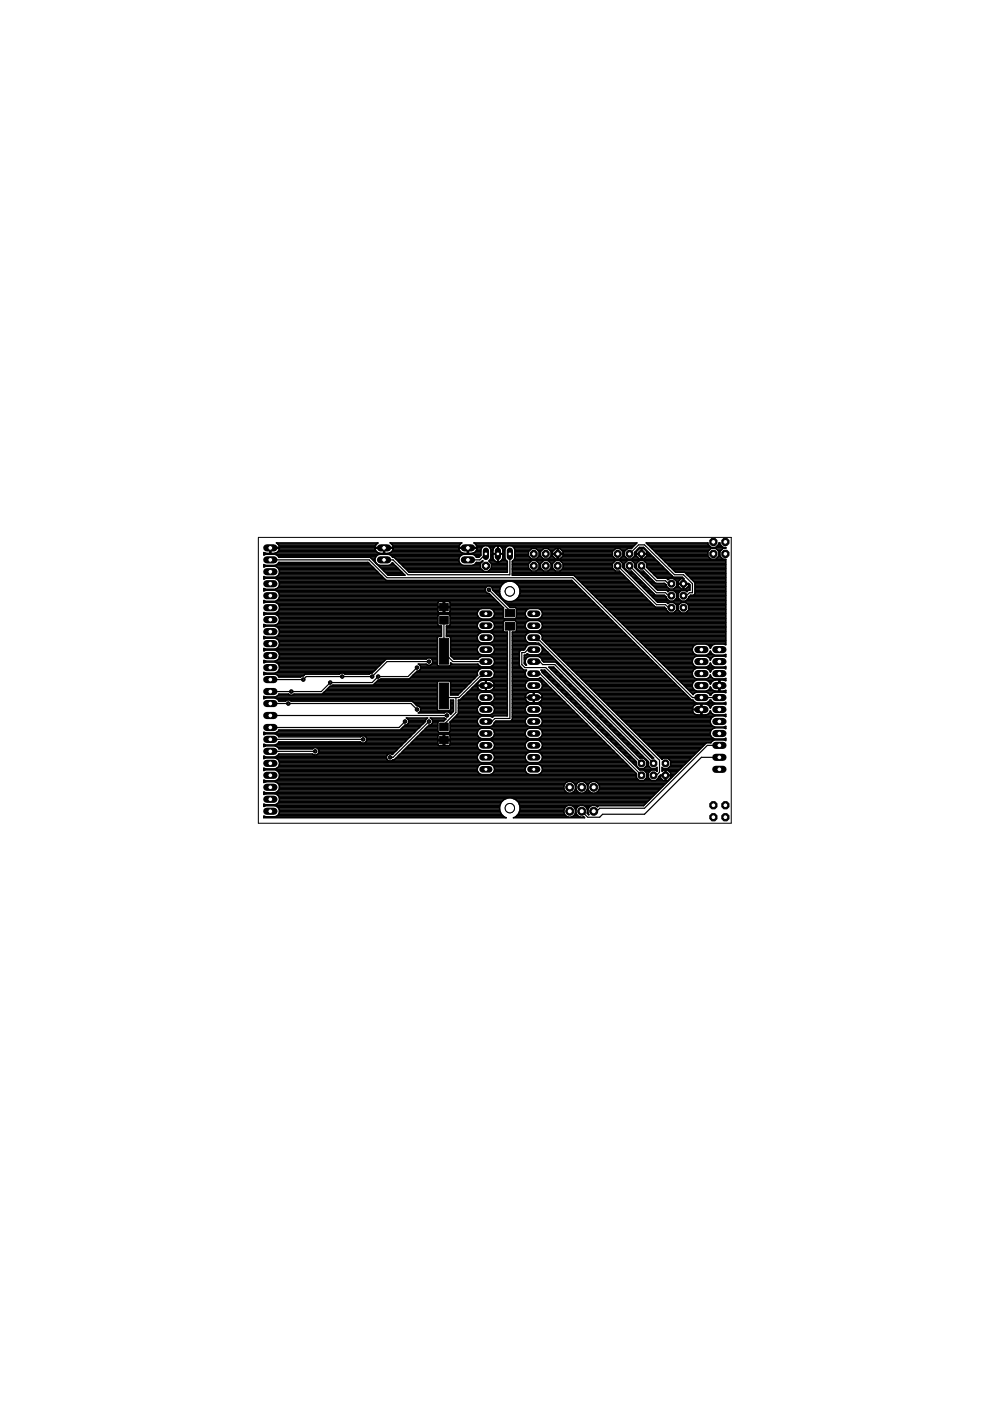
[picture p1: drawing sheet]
<svg xmlns="http://www.w3.org/2000/svg" width="210mm" height="297mm" viewBox="0 0 210 297" stroke-linecap="round" stroke-linejoin="round" font-family="sans-serif">
<g fill="#000" stroke="#000" stroke-width=".21">
<path d="M93.1 135.3h2v5.5h-2zM93.2 130.7h1.8v1.6h-1.8zM93.2 127.9h1.8v1.6h-1.8zM107.1 132h2v1.6h-2zM107.1 129.2h2v1.6h-2zM93.1 144.8h2v5.5h-2zM93.2 156.1h1.8v1.6h-1.8zM93.2 153.3h1.8v1.6h-1.8z"/>
<circle cx="113.2" cy="120" r=".78"/>
</g>
<g fill="none" stroke="#000" stroke-width=".32">
<path d="M55.9 117.5h46.1M55.9 120h22.9M55.9 117.2h.2M56.1 117.2h-.2v.5l.4-.2M56.1 117.2l1.1 .1v-1.1h2l-.2 .7-.5 .3M57.2 117.2h.2M57.2 117h.2M57.2 116.7h.2M57.2 116.4h.2M57.4 116.1h23.9M58.3 117.5l.8 .5M58.5 117.2h21.7"/>
<path d="M58.7 119.7h19.8M58.7 119.7l-.4 .2h-2l-.4-.2v.5l.4-.1h2l.4 .1M58.7 119.7l.4-.5h18.9l3.9 3.8h39.3l25.4 25.4h.3l.4 .5 .4 .2h2l.4-.2M58.8 117.8h21.1M58.9 115.3h21M58.9 117h20.9M59 119.4h19.2M59.1 118v.2h19.4l3.8 3.8h3.6l-2.7-2.7-.3 .4M59.1 118h20.6M59.1 115.6h20.6M59.1 116.7h20.5M59.2 115.9v.2h-1.8v1.2l1.1-.1"/>
<path d="M59.2 115.9l-.6-.8h21.5l-.3 .3-.3 .5M59.2 116.4h20.3M59.2 115.9h20.3M78.7 118.3h.9M78.9 118.6h.6M79.2 118.9h.3M79.5 119.1h.1M79.5 115.9v.2h1.8v1.2l-1.1-.1M79.7 118l-.2 .5 .2 .9M79.7 119.4h.1M80.2 117.2l-.4-.3-.3-.7h3.9l-.3 .7-.4 .3M80.3 120h3.6"/>
<path d="M80.5 117.5l-.8 .5M81.3 117.2h.2M81.3 117h.2M81.3 116.7h.2M81.3 116.4h.2M81.5 116.1h17.6M82.4 117.5l.5 .2 .3 .5h.4l3.1 3.1h20.9v-2.3l-.4-.3-.2-.4M82.7 117.2h15.3M82.8 119.7h.8M82.9 119.7l-.5 .2h-1.9l-.5-.2M82.9 117.8h14.8M83 115.3h14.6"/>
<path d="M83 117h14.6M83.1 119.4h.2M83.2 118h14.3M83.2 116.7h14.2M83.2 115.6h14.2M83.3 115.9l.1 .2h-1.9v1.2l1.2-.1M83.3 115.9l-.2-.5-.4-.3h15.2l-.6 .8M83.3 116.4h14M83.3 115.9h14M83.7 118.3h13.6M84 118.6h13.3M84.3 118.9h13"/>
<path d="M84.5 119.1h12.9M84.8 119.4h12.7M85.1 119.7h12.7M85.4 120h16.5M97.3 115.9v.2h1.8v1.2l-1.1-.1M97.5 118a1.19 1.19 0 0 0 .3 1.7M97.8 119.7l.4 .2h2l.4-.2M98 117.2l-.4-.3-.3-.7h3.8l-.2 .7-.5 .3M98.2 117.5l-.7 .5M99.1 117.2h.2M99.1 117h.2M99.1 116.7h.2"/>
<path d="M99.1 116.4h.2M99.3 116.1h2.8M100.2 117.5l.8 .5M100.4 117.2h1.6M100.6 119.7h1.3M100.7 117.8h1.2M100.8 115.3h34M100.8 117h1.2M100.9 119.4h1M101 118h.6M101 116.7h1M101 115.6h33.6"/>
<path d="M101.1 115.9v.2h-1.8v1.2l1.1-.1M101.1 115.9l-.6-.8h34.5l-1.1 1.2h-.9l-.6 .7M101.1 116.4h.9M101.1 115.9h1.3M102 119.1h.2M102.3 118.9l-.3 .3h-1l-.4 .5M102.3 118.9h.1M102.4 115.9l-.4 .6v1.2l-.5 .5h-.5v-.2M102.4 115.9l.4-.2 .8 .2M103.6 115.9l.5 .6v1.8M103.6 115.9h1.4M103.7 118.9h1.1"/>
<path d="M103.9 119.1h3.7M103.9 116.1h.8M103.9 118.6h.7M104 116.4h.5M104.1 117.5h.4M104.1 118.3l-.4 .7 .5 .5v.9l-.7 .7h-1l-.6-.7v-.9l.4-.6M104.1 118.3h.4M104.1 118h.4M104.1 117.8h.4M104.1 117.2h.4M104.1 117h.4M104.1 116.7h.4"/>
<path d="M104.1 119.4h3.5M104.2 120h3.4M104.2 119.7h3.4M104.5 116.7a1.05 1.05 0 0 1 1-1v3.4M104.5 116.7v.7h2.1v-.7M104.9 118.9l-.4-.6v-.8h2.1v.8l-.3 .6M104.9 118.9l.6 .2M105.5 117.5h.1M105.5 118.6h.1M105.5 118.9h.1M105.5 118.3h.1M105.5 118h.1"/>
<path d="M105.5 117.8h.1M105.5 117.2h.1M105.5 117h.1M105.5 116.7h.1M105.5 116.4h.1M105.5 116.1h.1M105.5 115.9h.1M106.2 115.9h1.3M106.3 118.9l-.7 .2M106.3 118.9h1.1M106.4 116.1h.8M106.5 118.6h.7"/>
<path d="M106.6 116.4h.5M106.6 118.3h.4M106.6 117.5h.4M106.6 116.7a1.05 1.05 0 0 0-1-1v3.4M106.6 118h.4M106.6 117.8h.4M106.6 117.2h.4M106.6 117h.4M106.6 116.7h.4M107.5 115.9l.4-.2 .8 .2M107.5 115.9l-.5 .6v1.8M108.6 119.1h3.8"/>
<path d="M108.6 120h3.5M108.6 119.7h3.5M108.6 119.4h3.5M108.7 115.9l.5 .6v1.8M108.7 115.9h25.6M108.8 118.9h3.9M109 116.1h25M109 118.6h30M109.1 116.4h3.5M109.2 117.5h2.9M109.2 118.3l-.2 .4-.4 .3v3h13l25.4 25.3M109.2 118.3h3.3"/>
<path d="M109.2 118h3M109.2 117.8h2.9M109.2 117.2h2.9M109.2 117h2.9M109.2 116.7h3.1M112.1 117l.6-.7h.9l.7 .7M112.1 117v.9l.6 .6h.9l.7-.6v-.9M113.7 118.9h1.5M113.7 116.4h1.4M113.9 118.3h1.1M113.9 119.1h1.1M114 116.7h.9"/>
<path d="M114.1 118h.7M114.2 119.4h.5M114.3 117.5h.3M114.3 120h.3M114.3 119.7h.3M114.3 117.8h.3M114.3 117.2h.3M114.3 117h.3M114.6 117l.7-.7h.9l.6 .7M114.6 117v.9l.7 .6h.9l.6-.6v-.9M116.2 118.9h1.6M116.3 116.4h1.4"/>
<path d="M116.4 118.3h1.2M116.5 119.1h1M116.6 116.7h.8M116.7 118h.6M116.8 119.4h.4M116.8 117.5h13M116.8 120h.3M116.8 119.7h.3M116.8 117.8h.3M116.8 117.2h.3M116.8 117h.3M117.1 117l.7-.7h.4v2.2h-.4l-.7-.6v-.4"/>
<path d="M117.1 117v.3h2.3v-.3M118.2 118.3h.1M118.2 118h.1M118.2 117.8h.1M118.2 117.2h.1M118.2 117h.1M118.2 116.7h.1M118.2 116.4h.1M118.7 118.9h11.8M118.8 116.4h11.6M118.9 118.3h11.4M119 119.1h11.2"/>
<path d="M119.1 116.7h11M119.2 118h10.8M119.3 119.4h10.6M119.4 117l-.7-.7h-.4v2.2h.4l.7-.6v-.4M119.4 120h10.4M119.4 119.7h10.4M119.4 117.8h10.4M119.4 117.2h10.4M119.4 117h10.4M129.8 117l.7-.7h.9l.7 .7M129.8 117v.9l.7 .6h.9l.7-.6v-.9M131.4 118.9h1.6"/>
<path d="M131.5 116.4h1.4M131.6 118.3h1.2M131.7 119.1h1M131.8 116.7h.8M131.9 118h.6M132 119.4h.4M132.1 117.5h.3M132.1 120h.3M132.1 119.7h.3M132.1 117.8h.3M132.1 117.2h.3M132.1 117h.3"/>
<path d="M132.4 117v.9l.6 .6h.9l.7-.6v-.8l1-1h.8l6.4 6.3h1.9l.3 .3M134 118.9h1.5M134.2 118.3h1.1M134.3 119.1h1M134.4 118h.7M134.5 119.4h.5M134.6 117.5h3.3M134.6 120h.3M134.6 119.7h.3M134.6 117.8h.3M134.6 117.2h.3M134.7 117h.2"/>
<path d="M134.9 117l.7-.7h.4v2.2h-.4l-.7-.6v-.4M134.9 117v.3h2.2v-.3M135 116.7h.2M135.3 116.4h.1M135.5 116.1h1M136 118.3h.1M136 118h.1M136 117.8h.1M136 117.2h.1M136 117h.1M136 116.7h.1M136 116.4h.1"/>
<path d="M136.5 118.9h2.8M136.6 116.4h.2M136.7 118.3h2M136.8 119.1h2.7M136.9 116.7h.2M137 118h1.5M137.1 119.4h2.7M137.1 117l-.6-.7h-.4v2.2h.4l.6-.6v-.4M137.1 120h3.3M137.1 119.7h3M137.1 117.8h1.1M137.1 117.2h.5"/>
<path d="M137.1 117h.3M137.2 115.3h12.9M137.5 115.6h12.8M137.8 115.9h12.8M138 116.1h15.9M138.3 116.4h12.3M138.6 116.7h11.7M138.9 117h11.2M139.1 117.2h11M139.4 117.5h10.7M139.7 117.8h10.4M140 118h10.2"/>
<path d="M140.2 118.3h10.3M140.5 118.6h13.4v18.1l-.4-.1h-2l-.4 .1-.5 .7M140.8 118.9h13.1M141 119.1h12.9M141.3 119.4h12.6M141.6 119.7h12.3M141.9 120h12M150.8 118.6l-.7-.7v-1l.7-.7h.9l.7 .7v1l-.7 .7M151.9 116.4h1.3M151.9 115.9h1.2M152 118.3h1.1M152.2 116.7h.7"/>
<path d="M152.2 115.6h.7M152.3 118h.5M152.4 117.5h.2M152.4 117.8h.2M152.4 117.2h.2M152.4 117h.2M152.4 115.3h.2M153.3 118.6l-.7-.7v-1l.7-.7h.6v-.1h-.6l-.7-.7v-.3h-.2v.3l-.7 .7h-.9l-.7-.7v-.3h-13.1l6.2 6.2h10.7M55.9 127.3v.5l.4-.1h2a1.19 1.19 0 0 1 1 1.1 1.19 1.19 0 0 1-1 1.2h-2l-.4-.1v.5M55.9 124.9h.3M55.9 125.2h47M55.9 138l.4-.2h2l.8 .5 .1 .5"/>
<path d="M55.9 132.8h.3M55.9 130.4l.4-.2h2l.8 .5 .1 .4M55.9 138h.1M55.9 137.7h36.8M55.9 135.3h36.8M55.9 135h.1M55.9 132.5h.3M55.9 130.3h.1M55.9 130.1h45.3M55.9 127.6h37.1M55.9 127.3h.1M55.9 122.7h.2"/>
<path d="M55.9 122.4h25.3M58.3 125.1a1.18 1.18 0 0 1 .9 1.4M58.4 132.8h35.2M58.4 132.5h34.5M58.5 124.9h44.4M58.5 122.7h23M58.6 135h34.3M58.6 130.3h34.4M58.7 138h34M58.7 127.3h46.5M58.7 120.2a1.19 1.19 0 0 1 .5 1.3 1.19 1.19 0 0 1-.9 .9h-2l-.4-.2v.6l.4-.2h2l.8 .5 .1 .4M58.7 120.2h20.4"/>
<path d="M58.8 137.4h33.9M58.8 127.9h34M58.8 135.5h33.9M58.8 129.8h34.1M58.8 122.2h22.2M58.8 139.9h22.9M58.8 125.4h44.2M58.9 133.1h34.7M58.9 132.2h33.9M58.9 124.6h44.1M58.9 123h22.9M58.9 134.7h34.7"/>
<path d="M58.9 130.6h33.9M59 138.2h33.7M59 127.1h45.9M59 120.5h20.3M59 137.2h33.7M59 128.1h33.8M59.1 135.8h33.6M59.1 129.5h33.7M59.1 121.9h21.6M59.1 139.6h31.4M59.1 133.3h34.5M59.1 132h33.7"/>
<path d="M59.1 125.7h44.1M59.1 123.2h62.3M59.1 124.3h44.2M59.1 138.5h33.6M59.1 134.4h34.5M59.1 130.9h33.7M59.1 126.8h45.5M59.2 136.9h33.5M59.2 128.4h33.6M59.2 120.8h20.4M59.2 136.1h33.5M59.2 129.2h33.6"/>
<path d="M59.2 121.6h21.2M59.2 139.3h33.5M59.2 133.6h34.4M59.2 126h44.6M59.2 131.7h33.6M59.2 124.1h47.2M59.2 123.5a1.18 1.18 0 0 1-.9 1.4h-2l-.4-.1v.5l.4-.2M59.2 131.1a1.18 1.18 0 0 1-.9 1.4h-2l-.4-.1v.5l.4-.1h2a1.18 1.18 0 0 1 .9 1.4M59.2 134.2l-.1 .4-.8 .5h-2l-.4-.2v.5l.4-.1h2a1.19 1.19 0 0 1 1 1.2 1.19 1.19 0 0 1-1 1.1h-2l-.4-.1v.5M59.2 121.3h20.9M59.2 139.1h33.5M59.2 121.1h20.7"/>
<path d="M59.2 138.8a1.18 1.18 0 0 1-.9 1.4M59.2 126.5l-.1 .5-.8 .5h-2l-.4-.2M59.2 136.3h33.5M59.2 138.8h33.5M59.2 136.6h33.5M59.2 134.2h34.4M59.2 133.9h34.4M59.2 131.4h33.6M59.2 131.1h33.6M59.2 129h33.6M59.2 128.7h34.8M59.2 126.5h45.2"/>
<path d="M59.2 126.2h44.9M59.2 123.8h47.4M59.2 123.5h47.8M80.6 120.2h3.5M80.8 120.5h3.6M81.1 120.8h3.6M81.4 121.1h3.5M81.7 121.3h3.5M81.9 121.6h3.6M82.2 121.9h3.6M85.6 120.2h16.3M85.9 120.5h16"/>
<path d="M86.2 120.8h16M86.5 121.1h16M90.5 139.6a.79 .79 0 0 1 1.2 .5M90.5 139.6l-.1 .1h-8.5l-3 3M91.4 139.6h1.3M91.7 139.9h1M92.9 127.7l.3-.2h.8v2.4h-.8l-.3-.1-.1-.9h2.6v.9l-.3 .1h-.8v-2.4l1 .1 .1 1h-2.6zM94 129.8h.3M94 129.5h.3M94 129.2h.3M94 129h.3M94 128.4h.3"/>
<path d="M94 128.1h.3M94 127.9h.3M94 127.6h.3M94.3 128.7h12.3M94.7 132.8h6.5M94.7 134.7h6.6M94.7 134.4h6.8M94.7 134.2h7.2M94.7 133.9h12.1M94.7 133.6h7M94.7 133.3h6.7M94.7 133.1h6.6"/>
<path d="M95.2 130.3h6M95.3 127.6h10.2M95.3 129.8h5.9M95.4 135h5.8M95.4 132.5h5.8M95.4 132.2h5.9M95.4 132h6M95.4 131.7h6.3M95.4 131.4h34.2M95.4 131.1h6.5M95.4 130.9h6.1M95.4 130.6h5.9"/>
<path d="M95.4 129.5h6M95.4 129.2h6.2M95.4 129h11.3M95.4 128.4h10.9M95.4 128.1h10.6M95.4 127.9h10.3M95.5 136.3h12.1M95.5 138.8h6.5M95.5 138.5h6M95.5 138.2h5.8M95.5 138h5.7M95.5 137.7h5.7"/>
<path d="M95.5 137.4h5.7M95.5 137.2h5.8M95.5 136.9h6.1M95.5 136.6h12.1M95.5 136.1h6.1M95.5 135.8h5.9M95.5 135.5h5.7M95.5 135.3h5.7M95.6 139.1h12M95.9 139.3h5.8M96.1 139.6h5.3M101.2 135l.2 .8"/>
<path d="M101.2 135l.2-.4 .7-.5h1.8l.8 .5 .1 .4M101.2 130.3l.5 .8 .4 .1h1.8l.5-.1 .4-.8M101.4 132l.7-.4h1.8a1.13 1.13 0 0 1 1 1.1 1.13 1.13 0 0 1-1 1.1h-1.8a1.15 1.15 0 0 1-.7-1.8zM101.4 137.1l.7-.5h1.8a1.12 1.12 0 0 1 1 1.1 1.12 1.12 0 0 1-1 1.1h-1.8a1.12 1.12 0 0 1-.7-1.7zM101.4 129.5l-.2 .8M101.4 135.8l.7 .5M101.4 129.5l.7-.5h1.8l.8 .5M101.7 139.3l-.4 .4h-5l-.8-.7v-3.9l-.2-.2h-.6v-2.2h.5l.2-.2v-1.9l-.2-.3h-2.1l-.3 .3v1.9l.3 .2h.5v2.2h-.6l-.3 .2v5.9M101.7 139.3l.4-.1h1.8l.5 .1M102.9 124.9a.79 .79 0 0 0 .8 .9l3.1 3.1-.1 2.1 .2 .2h2.4l.2-.2v-2l-.2-.2h-1.2l-3.7-3.7v-.2M102.9 124.9a.8 .8 0 0 1 .8-.7 .8 .8 0 0 1 .7 .7M103.6 121.1h4"/>
<path d="M103.8 120.8h3.8M104 124.3h2.2M104.1 138.8h3.5M104.1 134.2h3.5M104.1 131.1h2.8M104.1 120.5h3.5M104.2 120.2h3.4M104.3 131.7h2.5M104.3 133.6h2.4M104.3 124.6h1.8M104.4 139.3l.3 .3 .1 .9M104.4 139.3h3.2"/>
<path d="M104.4 136.1h3.2M104.4 129.2h2.3M104.4 124.9h1.6M104.4 136.9h3.2M104.5 138.5h3.1M104.5 125.2h1.4M104.5 134.4h3.1M104.5 130.9h2.2M104.6 133.3h2.1M104.6 132h2.1M104.6 139.6h3M104.7 129.5l.1 .8"/>
<path d="M104.7 135.8l-.8 .5M104.7 135.8h2.9M104.7 129.5h2M104.7 137.2h2.9M104.7 138.2h2.9M104.7 134.7h2.9M104.7 130.6h2M104.8 133.1h1.9M104.8 132.2h1.9M104.8 139.9h2.8M104.8 137.4h2.8M104.8 135.5h2.8"/>
<path d="M104.8 129.8h1.9M104.8 125.4h1.1M104.8 138h2.8M104.8 135l-.1 .8M104.8 132.8h1.9M104.8 137.7h2.8M104.8 135.3h2.8M104.8 135h2.8M104.8 132.5h1.9M104.8 130.3h1.9M104.8 130.1h1.9M105.1 125.7h.8"/>
<path d="M105.3 126h.7M105.6 126.2h.5M105.9 126.5h.3M106.2 126.8h.2M106.4 127.1h.3M106.7 127.3h.4M107 127.6h18.8M107.3 127.9h18.7M107.5 128.1h18.8M107.7 123.2a2.2 2.2 0 0 0-1.4 3.4 2.2 2.2 0 0 0 3.6 0 2.2 2.2 0 0 0-1.4-3.4M107.8 128.4h18.8M108.1 128.7h18.8"/>
<path d="M108.6 121.3h23M108.6 139.1h1.5M108.6 121.1h22.7l7.4 7.3M108.6 136.3l5.6 .1 24.4 24.3h-.4l-20.4-20.3h-2.5l-.3-.3M108.6 139.9h1.5M108.6 139.6h1.5M108.6 139.3h1.5M108.6 138.8h1.5M108.6 138.5h1.5M108.6 138.2h1.5M108.6 138h1.7M108.6 137.7h2.6"/>
<path d="M108.6 137.4h2.8M108.6 137.2h2.9M108.6 136.9h3.2M108.6 136.6h5.9M108.6 136.1h3.2M108.6 135.8h2.9M108.6 135.5h2.8M108.6 135.3h2.8M108.6 135h2.8M108.6 134.7h2.9M108.6 134.4h3.1M108.6 134.2h3.5"/>
<path d="M108.6 121.9h23.5M108.6 121.6h23.2M108.6 120.8h3.8M108.6 120.5h3.5M108.6 120.2h3.5M109.1 127.3h16.4M109.2 123.5h12.5M109.3 131.1h2.8M109.4 133.9h22.7M109.4 131.7h2.5M109.5 129h17.6M109.5 132.8h1.9"/>
<path d="M109.5 133.6h2.4M109.5 133.3h2.1M109.5 133.1h1.9M109.5 132.5h1.9M109.5 132.2h1.9M109.5 132h2.1M109.5 130.9h2.2M109.5 130.6h2M109.5 130.3h1.9M109.5 130.1h1.9M109.5 129.8h1.9M109.5 129.5h2"/>
<path d="M109.5 129.2h2.3M109.5 127.1h15.7M109.6 123.8h12.4M109.8 126.8h15.2M109.8 124.1h12.4M110 126.5h14.7M110 124.3h12.5M110.1 126.2h14.3M110.1 124.6h12.7M110.2 126h13.9M110.2 124.9h12.8M110.3 125.2h13"/>
<path d="M110.3 125.7h13.6M110.3 125.4h13.3M111.2 139.1h5.7M111.2 139.9h.2M111.2 139.6h.4M111.2 139.3h.6M111.4 137.5l.1-.4 .7-.5h1.9a1.12 1.12 0 0 1 .9 1.1 1.12 1.12 0 0 1-.9 1.1h-1.9l-.4-.2-.3 .3h-.3v1.8l.4 .3-.2-.5M111.4 137.5l-.4 .3h-.6l-.3 .4v2.9l.9 1M111.4 135l.1-.4 .7-.5h1.9l.7 .5 .2 .4M111.4 130.3l.4 .8 .4 .1h1.9l.4-.1 .5-.8M111.4 135l.1 .8M111.4 137.5h.1"/>
<path d="M111.5 129.5l.7-.5h1.9l.7 .5M111.5 129.5l-.1 .8M111.5 135.8l.7 .5M111.6 138.8h.5M111.8 139.3l.4-.1h1.9l.4 .1M111.8 133.6l.4 .2h1.9l.4-.2M111.8 139.3l-.3 .3-.1 .9M112.7 121.1l-.6-.7v-.9l.6-.6h.9l.7 .6v.9l-.7 .7M113.5 136.3l.1 .1M113.9 120.8h1.1M114.2 138.8h2.4M114.2 120.5h.5"/>
<path d="M114.3 134.2h18M114.3 131.1h15M114.3 120.2h.3M114.5 133.6h17.3M114.5 131.7h15.4M114.5 131.7l-.4-.1h-1.9a1.13 1.13 0 0 0-.8 .8 1.13 1.13 0 0 0 .4 1.2M114.5 131.7a1.13 1.13 0 0 1 0 1.9M114.5 139.3l.3 .3M114.5 139.3h2.7M114.6 129.2h12.8M114.6 136.9h.1M114.7 138.5h1.7"/>
<path d="M114.7 134.4h17.9M114.7 130.9h14.4M114.8 133.3h16.7M114.8 132h15.4M114.8 139.6h2.7M114.8 129.5l.2 .8M114.8 139.6l.2 .5M114.8 129.5h12.9M114.9 137.2h.1M114.9 138.2h1.2M114.9 134.7h18M114.9 130.6h13.9"/>
<path d="M114.9 139.9h2.9M114.9 133.1h16.3M114.9 132.2h15.5M114.9 135.5h18.8M114.9 129.8h13.1M115 137.4h.3M115 138h.8M115 132.8h16M115 135l-.1 .6 25.5 25.4 .2-.3h1l.6 .7v.9l-.6 .7h-1l-.2-.3v.8l.2-.2h.4v2.2h-.4l-.6-.7v-.3h2.2v.3l-.6 .7h-.4v-2.2h.4l.6 .6M115 137.7h.6M115 135.3h18.4M115 135h18.1"/>
<path d="M115 132.5h15.7M115 130.3h13.5M115 130.1h13.2M115.2 135.8h18.8M115.3 121.1l-.7-.7v-.9l.7-.6h.9l.6 .6v.9l-.6 .7M115.4 136.1h18.8M115.7 136.3h18.8M116 136.6h18.8M116.2 136.9h18.9M116.5 120.8h1M116.5 137.2h18.8M116.8 120.5h.4"/>
<path d="M116.8 137.4h18.8M116.8 120.2h.3M117.1 137.7h18.8M117.3 138h18.8M117.6 138.2h18.8M117.8 121.1l-.7-.7v-.9l.7-.6h.9l.7 .6v.9l-.7 .7M117.9 138.5h18.8M118.2 138.8h18.8M118.4 139.1h18.8M118.7 139.3h18.8M119 139.6h18.8M119 120.8h11.2"/>
<path d="M119.3 139.9h18.8M119.3 120.5h10.6M119.4 120.2h10.4M121.8 122.2h10.6M122.1 122.4h10.6M122.4 122.7h10.5M122.6 123h10.6M122.9 123.2h10.6M123.2 123.5h10.6M123.5 123.8h10.5M123.7 124.1h10.6M124 124.3h10.6"/>
<path d="M124.3 124.6h10.5M124.6 124.9h10.5M124.8 125.2h10.6M125.1 125.4h10.6M125.4 125.7h10.5M125.6 126h10.6M125.9 126.2h10.6M126.2 126.5h10.5M126.5 126.8h10.5M126.7 127.1h10.6M127 127.3h10.6M127.3 127.6h10.5"/>
<path d="M127.6 127.9h10.5M127.8 128.1h10.6M128.1 128.4h10.6M128.4 128.7h10.5M128.7 129h12.4M128.9 129.2h12.4M129.2 129.5h12.3M129.5 129.8h12.2M129.8 130.1h24.1M130 130.3h23.9M130.3 130.6h23.6M130.5 121.1l-.7-.7v-.9l.7-.6h.9l.7 .6v.8l7.3 7.4h1.9l.3 .3 .3-.3h.9l.7 .7v.9l-.7 .7h-.9l-1-1.3h-1.9l-.3-.3"/>
<path d="M130.6 130.9h23.3M130.8 131.1h23.1M131.1 131.4h22.8M131.4 131.7h22.5M131.7 132h22.2M131.9 132.2h22M132.1 120.2h.3M132.2 132.5h21.7M132.2 120.5h.3M132.5 132.8h21.4M132.5 120.8h.2M132.7 133.1h21.2"/>
<path d="M132.8 121.1h1.1l5.1 5.1h1.9l.3 .3M133 133.3h20.9M133 121.1l-.6-.7v-.9l.6-.6h.9l.7 .6v.8l4.8 4.8h6.9v-1.1l-.3-.3h-2.2v-.4l.6-.6h.4v2.2M133.1 121.3h1M133.3 133.6h20.6M133.3 121.6h1.1M133.6 133.9h20.3M133.6 121.9h1M133.8 134.2h20.1M133.9 122.2h1M134.1 134.4h19.8M134.2 122.4h1"/>
<path d="M134.4 134.7h19.5M134.4 122.7h1.1M134.6 120.2h.3M134.7 135h19.2M134.7 123h1M134.8 120.5h.2M134.9 135.3h19M135 123.2h1M135.1 120.8h.2M135.2 135.5h18.7M135.3 123.5h1M135.3 121.1h1.1l2.6 2.6h1.9l.4 .3"/>
<path d="M135.5 135.8h18.4M135.5 123.8h1M135.6 121.1l-.7-.7v-.9l.7-.6h.9l.6 .6v.8l2.3 2.3h1.9l.3 .3 .3-.2h.9l.7 .6v.9l-.7 .7M135.6 121.3h1M135.7 136.1h18.2M135.8 124.1h1M135.9 121.6h1M136 136.3h17.9M136.1 124.3h1M136.1 121.9h1.1M136.3 136.6h11.3M136.3 124.6h1.1"/>
<path d="M136.4 122.2h1.1M136.6 136.9h10.6M136.6 124.9h1M136.7 122.4h1M136.8 137.2h10.1M136.9 125.2h1M137 122.7h1M137.1 137.4h9.7M137.1 120.2h3.5M137.2 125.4h1M137.2 123h1.1M137.3 120.5h3.6"/>
<path d="M137.4 137.7h9.4M137.4 125.7h1.1M137.5 123.2h1.1M137.6 120.8h3.6M137.7 138h9.1M137.7 126h1M137.8 123.5h1M137.9 121.1h3.5M137.9 138.2h9M138 126.2h2.9M138.1 123.8h2.9M138.2 121.3h3.5"/>
<path d="M138.2 138.5h8.9M138.3 126.5h2.9M138.3 124.1h3M138.4 121.6h3.6M138.5 138.8h9M138.5 126.8h2.8M138.6 124.3h2.8M138.7 121.9h3.6M138.7 139.1h15.2M138.8 127.1h2.7M138.9 124.6h2.7M139 122.2h3.5"/>
<path d="M139 139.3h8.2M139.1 127.3h2.7M139.1 124.9h7.2M139.2 122.4h5.5M139.3 139.6h7.7M139.3 127.6h14.6M139.6 139.9h7.3M141.2 126.5l.1 .3M141.3 126.8l.6 .6h.9l.7-.6M141.3 124v.2l.6 .7M141.3 125.1l.3 .4 .3-.3h.9l.7 .6v1M141.4 122.7h.5"/>
<path d="M141.5 127.9h.3M141.6 125.4h.1M142.1 120.2h11.8M142.4 120.5h11.5M142.7 120.8h11.2M142.9 122.7h1.5M142.9 127.3h1.5M143 121.1h10.9M143 127.9h1.3M143 129.8h1.3M143.1 125.4h1.1M143.1 124.6h1.1"/>
<path d="M143.2 123h.9M143.2 127.1h.9M143.3 128.1h.7M143.3 129.5h.7M143.3 125.7h.7M143.4 124.3h.5M143.4 123.2h.5M143.5 126.8h.3M143.5 129.2h.3M143.5 129h.3M143.5 128.7h.3M143.5 128.4h.3"/>
<path d="M143.5 126.5h.3M143.5 126.2h.3M143.5 126h.3M143.5 124.1h.3M143.5 123.8h1.3M143.5 123.5h.3M143.8 126.8l.6 .6h1l.6-.6M144.4 124.9l-.6-.7v-.4h2.2v.4l-.6 .7M144.8 123.2h.2M144.8 124.6h.2M144.8 124.3h.2M144.8 124.1h.2"/>
<path d="M144.8 123.5h.2M144.8 123h.2M144.8 122.7h.2M145 122.7v2.2M145 123.8h1.1M145.1 121.3l1.9 1.9M145.4 121.6h8.5M145.5 127.3h8.4M145.5 127.9h8.4M145.5 129.8h8.4M145.6 125.4h.1M145.6 124.6h.7"/>
<path d="M145.7 121.9h8.2M145.7 127.1h8.2M145.8 128.1h8.1M145.8 129.5h8.1M145.9 124.3h.4M145.9 122.2h8M146 125.1l-.4 .4-.2-.3h-1l-.6 .6v1M146 126.8h7.9M146 129.2h7.9M146 129h7.9M146 128.7h7.9M146 128.4h7.9"/>
<path d="M146 124.1h.3M146.1 126.5l-.1 .3M146.1 126.5h7.8M146.2 122.4h7.7M146.4 126.2h7.5M146.5 122.7h7.4M146.8 123h7.1M146.8 138l.2 .4 .7 .5h2l.4-.2 .5-.7 .5 .7 .4 .2h2l.4-.2M147 139.6a1.2 1.2 0 0 0 .3 1.7M147 123.2l.3 .3v2.4l-.3 .3h-.6l-.3 .3M147 123.2h6.9M147.3 126h6.6"/>
<path d="M147.3 123.5h6.6M147.3 124.9h6.6M147.3 125.2h6.6M147.3 125.7h6.6M147.3 125.4h6.6M147.3 124.6h6.6M147.3 124.3h6.6M147.3 124.1h6.6M147.3 123.8h6.6M147.7 139.1l-.7 .5M149.7 139.1l.8 .5M149.8 136.6h1.6"/>
<path d="M150 138.8h1.3M150.2 139.3h.8M150.3 136.9h.7M150.3 138.5h.6M150.5 139.6l.1 .4 .2-.4M150.5 139.6h.3M150.5 137.2h.2M150.5 138.2h.2M150.6 139.9h.1M150.6 137.4l-.5-.7-.4-.1h-2a1.18 1.18 0 0 0-.9 1.4M150.6 137.4v.1M151.5 139.1l-.7 .5"/>
<path d="M153.6 136.6h.3M153.8 138.8h.1M153.9 138.7v.6l-.4-.2M55.9 142.6h.2M55.9 142.9h16.1M55.9 140.2h25.5M55.9 147.8h36.8M55.9 155.7h.2M55.9 158.2h.4M55.9 157.9h.3M55.9 155.4h31.8M55.9 148.1h.2"/>
<path d="M55.9 140.4h.3M56.3 140.2l-.4-.2v.5l.4-.1h2a1.18 1.18 0 0 1 .9 1.4M58.3 142.9l.8 .5M58.4 158.2h26.6M58.4 157.9h26.9M58.5 140.4h22.7M58.5 148.1h34.2M58.5 142.6h20.5M58.6 155.7h28.9M58.8 155.2h29.2M58.8 147.5h33.9M58.8 143.2h5.7"/>
<path d="M58.9 158.4h25.8M58.9 157.6h26.7M58.9 140.7h22M58.9 142.3h20.3M58.9 148.3h33.8M58.9 156h28.3M59.1 154.9l-.8 .5h-2l-.4-.2v.6l.4-.2h2l.4 .2 .4 .4h17.3l.4-.2M59.1 154.9h29.2M59.1 147.3h2.2M59.1 143.4h4.7M59.1 158.7h7.2M59.1 157.4h17.4"/>
<path d="M59.1 141h21.5M59.1 142.1h20.4M59.2 141.2h21.1M59.2 141.8l-.1 .4-.8 .5h-2l-.4-.1v.5l.4-.2M59.2 141.8h20.6M59.2 141.5h20.9M62.2 147.3h30.5M64.4 143.2h.1M64.7 142.9l-.4 .4-.6 .3h-4.6v-.2M67.4 158.7h17.1M67.5 159.8h15.9M67.6 159h16.6"/>
<path d="M67.6 159.5h16M67.6 159.3h16.3M68.5 147h24.2M68.8 146.7h23.9M69 146.4h23.7M69.3 146.2h23.4M69.6 145.9h23.1M69.9 145.6h22.8M70.5 145.4h22.2M72.4 142.7l-.4 .2M72.7 142.7l.4 .2M77.2 156a.8 .8 0 0 1 .5 1.2 .8 .8 0 0 1-1.3 .1h-17.3l-.4 .5-.4 .1h-2l-.4-.1v.5l.4-.2h2l.4 .2 .4 .5h7.2a.79 .79 0 0 1 1.2 .1 .79 .79 0 0 1-.5 1.2"/>
<path d="M77.5 157.4h8.3M77.6 156.3h9.3M77.7 157.1h8.4M77.7 156.5h8.9M77.8 156.8h8.6M78.7 142.7l-.4 .2h-5.2M79.3 145.1h13.4M79.6 144.8h13.1M79.8 144.5h13M80.1 144.3h20.1M80.1 144.2l-1 1h-8.5l-.6 .3-1.7 1.7h-6a.74 .74 0 0 1-1.1 0h-2.1l-.4 .4-.4 .2h-2l-.4-.2v.5l.4-.1h2l.4 .2 .4 .4h1.5a.77 .77 0 0 1 1.1 0h31M82.5 159.8a.8 .8 0 0 0-.5 1.2 .8 .8 0 0 0 1.3 .1"/>
<path d="M84.9 159.8h16.6M85 154.6h3.5M85.2 159.5h16.7M85.3 154.3h3.5M85.4 159.3h44.8M85.5 154.1h3.6M85.7 159h16M85.8 153.8h3.6M86 158.7h15.4M86.2 158.4h15.1M86.4 153.5h3.2M86.5 152.4h3.9"/>
<path d="M86.5 158.2h14.7M86.6 153.2h3.3M86.6 152.7h3.6M86.7 153h3.5M86.8 157.9h6.1M87 143.7h13.7M87.1 157.6h5.7M87.3 143.4h13.7M87.3 157.4h5.5M87.4 148.6l1 1 .5 .2 .2 .2M87.5 143.2h13.8M87.6 157.1h14.1"/>
<path d="M87.6 148.9h5.1M87.8 142.9h13.4M87.9 156.8h6.1M87.9 149.2h4.8M88.1 142.6h13.1M88.1 156.5h4.7M88.2 149.4h4.5M88.4 142.3h12.9M88.4 142.3l-1.7 1.7M88.4 156.3h4.4M88.7 156h4.1M88.7 149.7h4"/>
<path d="M88.9 151.1h5.4M89 141h1.6M89 155.7h4.1M89 142.1h12.5M89.1 150l.1 .3M89.1 150h3.6M89.1 150.8h7M89.2 141.8h12.7M89.2 141.2h12.6M89.2 150.5h3.6M89.2 150.3h3.5M89.2 141.5h18.4"/>
<path d="M89.2 155.4h12M89.5 155.2h3.4M89.8 154.9h3M90.1 154.6h2.7M90.2 153l.1-.5 .4-.3h-4.6a.78 .78 0 0 1 .6 .9 .78 .78 0 0 1-.8 .7l-1.1 1h-25.7v.1M90.2 153l-7 7-.3-.2M90.3 154.3h2.5M90.6 154.1h2.2M90.9 153.8h1.9M91.3 141h1.4M91.5 153.5h1.3M91.5 152.4h3"/>
<path d="M91.6 140.7h1.1M91.7 153.2h1.1M91.7 152.7h2.6M91.7 140.1a.79 .79 0 0 1-.4 .9 .79 .79 0 0 1-.9-.2h-1.7a.79 .79 0 0 1 .5 .8 .79 .79 0 0 1-.6 .7M91.7 140.2h1M91.7 153h1.3M91.7 140.4h1M92.7 141l.3 .2h2.3l.2-.2M92.9 155.9l.3-.2h2l.2 .2v.8h-2.6zM94 155.7v2.4l-1-.1-.2-.9M94 156h.3M94 157.9h.3"/>
<path d="M94 157.6h.3M94 157.4h.3M94 156.5h.3M94 156.3h.3M94.3 155.7v2.4l1-.1 .1-.9M94.3 156.8h33.4M94.5 152.4l-.3-.2h-3a.78 .78 0 0 1 .5 .9 .78 .78 0 0 1-.8 .7l-7.3 7.3M95.1 155.7h6.1M95.2 151.1h.7M95.3 155.2h6M95.4 157.9h5.8M95.4 156h5.9"/>
<path d="M95.4 144.5h4.5M95.4 154.1h29.6M95.4 157.6h5.9M95.4 157.4h6M95.4 156.5h6.5M95.4 156.3h6.1M95.4 154.9h6M95.4 154.6h6.2M95.4 154.3h29.8M95.4 153.8h6.2M95.4 153.5h5.9M95.4 153.2h5.8"/>
<path d="M95.5 150.5h.6M95.5 151.3h.1M95.5 153h5.7M95.5 146.7h2.2M95.5 148.6h.6M95.5 146.4h2.5M95.5 141h6M95.5 150.3h.6M95.5 150h.6M95.5 149.7h.6M95.5 149.4h.6M95.5 149.2h.6"/>
<path d="M95.5 148.9h.6M95.5 147.3h1.7M95.5 147h2M95.5 146.2h2.8M95.5 145.9h3.1M95.5 145.6h3.3M95.5 145.4h3.6M95.5 145.1h3.9M95.5 144.8h4.2M95.5 140.7h.2M95.8 152.7h5.4M96.1 152.4h5.2"/>
<path d="M96.3 152.2h5.2M96.6 151.9h5.4M96.9 151.6h10.7M97.1 151.3h4.6M97.2 148.6h4.3M97.2 150.5h4M97.2 151.1h4.2M97.2 150.8h4.1M97.2 150.3h4M97.2 150h4.1M97.2 149.7h4.3M97.2 149.4h4.6"/>
<path d="M97.2 149.2h10.4M97.2 148.9h4.6M97.6 148.3h3.7M97.9 148.1h3.3M98.1 147.8h3.1M98.4 147.5h2.9M98.7 147.3h2.7M99 147h2.6M99.3 146.7h8.3M99.5 146.4h2.6M99.8 146.2h1.8M100.1 145.9h1.2"/>
<path d="M100.3 145.6h.9M100.5 144h-19.7l-.5 .2M100.6 145.4h2.4M100.9 145.1h.3M101.2 144.8h.1M101.2 145.4h3.6a1.13 1.13 0 0 1-1 1.1h-1.6a1.13 1.13 0 0 1-1-1.1zM101.2 145.3l.2-.5 .5-.5 1.9-.1a1.17 1.17 0 0 1 1 1.1M101.2 145.3h.1M101.2 145.3h3.6M101.3 143.2l-4.2 4.2h-1.6v-2.8l-.2-.2h-2.3l-.3 .2v5.9l.3 .2h2.3l.2-.2v-2.1h.6v2.4l-.6 .7a.79 .79 0 0 0-1.3-.3h-5.5a.71 .71 0 0 0 .5-.9M101.3 143.2a1.09 1.09 0 0 1 .8-1.5h1.8a1.15 1.15 0 0 1 .8 1.7M101.4 147.3l.7-.5h1.8a1.13 1.13 0 0 1 1 1.1 1.13 1.13 0 0 1-1 1.1h-1.8a1.13 1.13 0 0 1-.7-1.7z"/>
<path d="M101.4 149.8l.7-.5h1.8a1.13 1.13 0 0 1 1 1.1 1.13 1.13 0 0 1-1 1.1h-1.8a1.13 1.13 0 0 1-.7-1.7zM101.4 154.9a1.13 1.13 0 0 0 .7 1.7h1.8a1.13 1.13 0 0 0 .8-1.7M101.4 157.4l.7-.5h1.8a1.13 1.13 0 0 1 1 1.1 1.13 1.13 0 0 1-1 1.2h-1.8a1.13 1.13 0 0 1-.7-1.8zM101.4 160l.7-.5h1.8a1.13 1.13 0 0 1 1 1.1 1.13 1.13 0 0 1-1 1.1h-1.8a1.13 1.13 0 0 1-.7-1.7zM101.4 154.9l.7-.5h1.8l.8 .5M101.4 144.5h.2M101.7 144.3h.5M103 144.2v2.3M103 146.2h.1M103 145.9h.1M103 145.6h.1M103 145.1h.1"/>
<path d="M103 144.8h.1M103 144.5h.1M103.1 144.2v2.3M103.1 145.4h4.5M103.9 144.3h3.7M103.9 146.4h3.7M104 151.9h.6M104.1 159.5h8M104.1 156.5h8M104.2 141.8h3.4M104.2 148.9h3.4M104.2 149.4h3.4"/>
<path d="M104.3 141.2h3.3M104.3 157.1h7.6M104.3 159h7.6M104.4 151.3h3.2M104.4 147h3.2M104.4 143.7h3.2M104.4 154.6h7.4M104.5 153.8h7.2M104.5 146.2h3.1M104.5 144.5h3.1M104.5 159.8h7.2M104.5 142.1h3.1"/>
<path d="M104.5 156.3h7.2M104.6 148.6h3M104.6 141h3M104.6 149.7h3M104.6 157.4h7M104.6 158.7h7M104.6 151.1h3M104.7 143.4l-.8 .5-1.3 .1M104.7 154.9h6.8M104.7 147.3h2.9M104.7 143.4h2.9M104.7 153.5h6.8"/>
<path d="M104.7 145.9h2.9M104.7 144.8h2.9M104.7 142.3h2.9M104.7 156h6.8M104.7 150h2.9M104.7 148.3h2.9M104.8 158.4h6.6M104.8 157.6h6.6M104.8 140.7h2.8M104.8 155.2h6.6M104.8 150.8h2.8M104.8 147.5h2.8"/>
<path d="M104.8 143.2h2.8M104.8 153.2h6.6M104.8 145.6h2.8M104.8 145.1h2.8M104.8 153.2l.3-.3h3.2l.3-.4v-18.5h.7l.2-.2v-2l-.2-.2h-2.4l-.2 .2v2l.2 .2h.7v17.8h-2.9l-.3 .3-.5-.3h-1.8a1.13 1.13 0 0 0-.9 1.2 1.13 1.13 0 0 0 .9 1.1M104.8 140.5l-.1 .4-.8 .5h-1.8l-.8-.6h-5.5l-.3-.3v.5M104.8 142.6h2.8M104.8 142.9h2.8M104.8 140.2h2.8M104.8 150.5h2.8M104.8 145.3h.1M104.8 153.2l-.4 .7-.5 .2"/>
<path d="M104.8 153.2h.1M104.8 147.8h2.8M104.8 155.7h6.6M104.8 158.2h6.6M104.8 157.9h6.6M104.8 155.4h6.6M104.8 150.3h2.8M104.8 148.1h2.8M104.8 140.4h2.8M105 153h6.4M107.6 144h-5.6l-4.5 4.4h-.3v2.9l-1.8 1.8v2l-.2 .2h-2.1l-.3-.2v-2l.3-.2h1l.4-.5M108.5 152.7h2.9"/>
<path d="M108.6 144h6.3M108.6 146.7h9M108.6 148.6h3M108.6 144.3h6.5M108.6 142.3h2.9M108.6 142.6h2.8M108.6 142.9h2.8M108.6 140.2h1.5M108.6 150.5h2.8M108.6 151.6h13.9M108.6 146.4h8.7M108.6 142.1h3a1.09 1.09 0 0 0-.1 1.3"/>
<path d="M108.6 141h1.5M108.6 147.8h10.1M108.6 152.4h2.9M108.6 152.2h3.1M108.6 151.9h3.6M108.6 151.3h3.2M108.6 151.1h2.9M108.6 150.8h2.8M108.6 150.3h2.8M108.6 150h2.9M108.6 149.7h3M108.6 149.4h3.4"/>
<path d="M108.6 149.2h11.4M108.6 148.9h3.4M108.6 148.3h2.9M108.6 148.1h2.8M108.6 147.5h2.8M108.6 147.3h3M108.6 147h3.2M108.6 146.2h3.1M108.6 145.9h2.9M108.6 145.6h2.8M108.6 145.4h2.8M108.6 145.1h2.8"/>
<path d="M108.6 144.8h2.9M108.6 144.5h3.1M108.6 143.7h3.2M108.6 143.4h2.9M108.6 143.2h2.8M108.6 141.8h2.2M108.6 141.5h1.9M108.6 141.2h1.6M108.6 140.7h1.5M108.6 140.4h1.5M111.2 140.2h.2M111.2 140.4h.2"/>
<path d="M111.2 140.7h.2M111.4 147.8h.1M111.4 147.8l.3-.8a1.46 1.46 0 0 1 1.4-.2v2.2h-.9l-.6-.4M111.5 143.4l.7 .5h1.9l.5-.2M111.5 154.9a1.13 1.13 0 0 0 .7 1.7h1.9a1.13 1.13 0 0 0 .7-1.7M111.5 154.9l.7-.5h1.9l.7 .5M111.5 151a1.13 1.13 0 0 1 .7-1.7h1.9a1.13 1.13 0 0 1 .7 1.7M111.5 160l.7-.5h1.9a1.13 1.13 0 0 1 .9 1.1 1.13 1.13 0 0 1-.9 1.1h-1.9a1.13 1.13 0 0 1-.7-1.7zM111.5 151l.7 .5h1.9l.7-.5M111.8 159a1.13 1.13 0 0 1-.4-1.2 1.13 1.13 0 0 1 .8-.9h1.9a1.13 1.13 0 0 1 .9 .9 1.13 1.13 0 0 1-.5 1.2M111.8 159l.4 .2h1.9l.4-.2M112.2 154.1a1.13 1.13 0 0 1-.9-1.1 1.13 1.13 0 0 1 .9-1.2h1.9a1.13 1.13 0 0 1 .9 1.2 1.13 1.13 0 0 1-.9 1.1"/>
<path d="M112.2 144.2a1.13 1.13 0 0 0-.9 1.1 1.13 1.13 0 0 0 .9 1.2M113.1 148.6h.1M113.1 148.9h.1M113.1 148.3h.1M113.1 148.1h.1M113.1 147.5h.1M113.1 147.3h.1M113.1 147h.1M114.1 144.2a1.13 1.13 0 0 1 .9 1.1 1.13 1.13 0 0 1-.9 1.2M114.2 151.9h8.6M114.3 159.5h16.1M114.3 156.5h13.1"/>
<path d="M114.4 148.9h5.4M114.4 149.4h5.9M114.4 157.1h13.6M114.5 159h15.4M114.5 147h3.4M114.5 151.3h7.7M114.6 143.7h.1M114.6 143.7l20.3 20.3v.8l.7 .7h.9l.6-.7v-.9M114.6 154.6h10.9M114.6 153.8h10.1M114.6 144.5h.8M114.6 146.2h2.5"/>
<path d="M114.7 152.2h8.3M114.7 159.8h16M114.7 156.3h12.4M114.7 148.6h4.8M114.7 149.7h5.9M114.8 158.7h14.8M114.8 157.4h13.4M114.8 147.3h3.3M114.8 151.1h7.2M114.8 154.9h11M114.9 153.5h9.5M114.9 145.9h1.9"/>
<path d="M114.9 144.8h.8M114.9 156h12M114.9 152.4h8.4M114.9 142.3h.9M114.9 150h6M114.9 148.3h4.3M114.9 148.3l.1-.3h-3.6l.2 .6M114.9 148.3l-.2 .3M114.9 158.4h14.4M114.9 157.6h13.6M114.9 155.2h11.1M114.9 150.8h6.8"/>
<path d="M114.9 147.5h3.5M115 153.2h9.1M115 145.1h1M115 152.7h8.6M115 148.1h4M115 145.6h1.5M115 142.6h1M115 150.5h6.4M115 142.6h.1M115 142.6l20.7 20.7h.8l.6 .6M115 140.1h.1M115 142.6l-.3-.5h.8l19.4 19.4"/>
<path d="M115 147.8a1.17 1.17 0 0 0-1-1h-.8v2.2h.9l.6-.4M115 147.8h.1M115 155.7h11.6M115 158.2h14.1M115 157.9h13.8M115 155.4h11.3M115 153h8.9M115 150.3h6.1M115 145.4h1.2M115.1 140.2h2.9M115.3 142.9h1M115.5 143.2h1.1"/>
<path d="M115.8 143.4h1.1M116.1 143.7h1M116.4 144h1M116.5 141.5h1M116.6 144.3h1.1M116.7 141.8h1.1M116.9 144.5h1M117 142.1h1M117.2 144.8h1M117.3 142.3h1M117.5 145.1h1M117.5 142.6h1.1"/>
<path d="M117.7 145.4h1.1M117.8 142.9h1.1M117.9 140.4h.4M118 145.6h1M118.1 143.2h1M118.2 140.7h.4M118.3 145.9h1M118.4 143.4h1M118.4 141h.4M118.6 146.2h1M118.6 143.7h1.1M118.7 141.2h.4"/>
<path d="M118.8 146.4h1M118.9 144h1M119 141.5h.4M119.1 146.7h1M119.2 144.3h1M119.3 141.8h.4M119.4 147h1M119.4 144.5h1.1M119.5 140.2h18.8M119.5 142.1h.4M119.6 147.3h1.1M119.7 144.8h1.1"/>
<path d="M119.8 142.3h.4M119.8 140.4h18.8M119.9 147.5h1M120 145.1h1M120.1 142.6h.4M120.1 140.7h18.8M120.2 147.8h1M120.3 145.4h1M120.4 142.9h.4M120.4 141h18.7M120.5 148.1h1M120.5 145.6h1.1"/>
<path d="M120.6 143.2h.4M120.6 141.2h18.8M120.7 148.3h1.1M120.8 145.9h1.1M120.9 143.4h.4M120.9 141.5h18.8M121 148.6h1M121.1 146.2h1M121.2 141.8h18.8M121.2 143.7h.4M121.3 148.9h1M121.4 146.4h1"/>
<path d="M121.4 142.1h18.9M121.5 144h.3M121.6 149.2h1M121.6 146.7h1.1M121.7 144.3h.4M121.7 142.3h18.8M121.8 149.4h1.1M121.9 147h1M122 142.6h18.8M122 144.5h.4M122.1 149.7h1M122.2 147.3h1"/>
<path d="M122.3 142.9h18.8M122.3 144.8h.4M122.4 150h1M122.4 147.5h1.1M122.5 145.1h.4M122.5 143.2h18.8M122.6 150.3h1.1M122.7 147.8h1.1M122.8 145.4h.4M122.8 143.4h18.8M122.9 150.5h1.1M123 148.1h1"/>
<path d="M123.1 145.6h.4M123.1 143.7h18.8M123.2 150.8h1M123.3 148.3h1M123.4 144h18.8M123.4 145.9h.4M123.5 151.1h1M123.5 148.6h1.1M123.6 144.3h18.8M123.6 146.2h.4M123.7 151.3h1.1M123.8 148.9h1"/>
<path d="M123.9 144.5h18.8M123.9 146.4h.4M124 151.6h1M124.1 149.2h1M124.2 144.8h18.8M124.2 146.7h.4M124.3 151.9h1M124.4 149.4h1M124.4 147h.4M124.4 145.1h18.9M124.6 152.2h1M124.6 149.7h1.1"/>
<path d="M124.7 147.3h.4M124.7 145.4h18.8M124.8 152.4h1.1M124.9 150h1M125 147.5h.4M125 145.6h18.8M125.1 152.7h1M125.2 150.3h1M125.3 147.8h.4M125.3 145.9h18.8M125.4 153h1M125.5 150.5h1"/>
<path d="M125.5 148.1h.4M125.5 146.2h18.8M125.6 153.2h1.1M125.7 150.8h1.1M125.8 146.4h18.8M125.8 148.3h.4M125.9 153.5h1.1M126 151.1h1M126.1 146.7h18.8M126.1 148.6h.4M126.2 153.8h1M126.3 151.3h1"/>
<path d="M126.3 147h18.9M126.4 148.9h.3M126.5 154.1h1M126.6 151.6h1M126.6 147.3h18.8M126.6 149.2h.4M126.7 154.3h1.1M126.8 151.9h1M126.9 149.4h.4M126.9 147.5h18.8M127 154.6h1M127.1 152.2h1"/>
<path d="M127.2 147.8h18.8M127.2 149.7h.4M127.3 154.9h1M127.4 152.4h1M127.4 150h.4M127.4 148.1h18.8M127.6 155.2h1M127.6 152.7h1.1M127.7 150.3h.4M127.7 148.3h18.8M127.8 155.4h1.1M127.9 153h1"/>
<path d="M128 148.6h19M128 150.5h.4M128.1 155.7h1M128.2 153.2h1M128.3 150.8h.4M128.3 148.9h19M128.4 156h1M128.5 153.5h1M128.5 151.1h.4M128.5 149.2h25.4M128.7 156.3h1M128.7 153.8h1.1"/>
<path d="M128.8 149.4h18.5M128.8 151.3h.4M128.9 156.5h1.1M129 154.1h1M129.1 149.7h17.9M129.1 151.6h.4M129.2 156.8h1M129.3 154.3h1M129.3 150h17.6M129.4 151.9h.4M129.5 157.1h1M129.6 154.6h1"/>
<path d="M129.6 152.2h.4M129.6 150.3h17.2M129.8 157.4h1M129.8 154.9h1.1M129.9 150.5h18.9v1.1M129.9 152.4h.4M130 157.6h1M130.1 155.2h1M130.2 152.7h.4M130.2 150.8h16.7M130.3 157.9h1M130.4 155.4h1"/>
<path d="M130.5 153h.4M130.5 151.1h16.5M130.6 158.2h1M130.6 155.7h1.1M130.7 153.2h.4M130.7 151.3h16.5M130.8 158.4h1.1M130.9 156h1.1M131 151.6h22.9M131 153.5h.4M131.1 158.7h1M131.2 156.3h1"/>
<path d="M131.3 151.9h20M131.3 153.8h.4M131.4 159h1M131.5 156.5h1M131.5 152.2h19.4M131.6 154.1h.3M131.7 159.3h1M131.7 156.8h1.1M131.8 152.4h18.9M131.8 154.3h.4M131.9 159.5h1M132 157.1h1"/>
<path d="M132.1 154.6h.4M132.1 152.7h18.5M132.2 159.8h1M132.3 157.4h1M132.4 154.9h.4M132.4 153h18.2M132.5 157.6h1.1M132.6 155.2h.4M132.6 153.2h18M132.8 157.9h1.1M132.9 155.4h.4M132.9 153.5h17.8"/>
<path d="M133.1 158.2h1M133.2 155.7h.4M133.2 153.8h17.8M133.4 158.4h1M133.5 156h.4M133.5 154.1h17.9M133.6 158.7h1.1M133.7 156.3h.4M133.7 154.3h17.8M133.9 159h1.1M134 154.6h17M134 156.5h.4"/>
<path d="M134.2 159.3h1M134.3 154.9h16.4M134.3 156.8h.4M134.5 159.5h1M134.5 155.2h16.1M134.6 157.1h.3M134.7 159.8h1.1M134.8 157.4h.4M134.8 155.4h15.8M135.1 155.7h15.5M135.1 157.6h.4M135.4 156h15.3"/>
<path d="M135.4 157.9h.4M135.6 158.2h.4M135.6 156.3h15.3M135.9 158.4h.4M135.9 156.5h15.3M136.2 158.7h.4M136.2 156.8h17.7M136.4 157.1h14.7M136.5 159h.3M136.7 157.4h14.1M136.7 159.3h.4M137 157.6h12.6"/>
<path d="M137 159.5h.4M137.3 159.8h.4M137.3 157.9h12.1M137.5 158.2h11.6M137.8 158.4h11M138.1 158.7h10.5M138.4 159h9.9M138.6 159.3h9.4M138.9 159.5h8.8M139.2 159.8h8.3M139.8 140.2h7M140.1 140.4h6.7"/>
<path d="M140.4 140.7h6.5M140.7 141h6.3M140.9 141.2h6.4M141.2 141.5h12.7M141.5 141.8h5.9M141.8 142.1h5.2M142 142.3h4.9M142.3 142.6h4.5M142.6 142.9h4.2M142.8 143.2h4M143.1 143.4h3.9M143.4 143.7h3.8"/>
<path d="M143.7 144h10.2M143.9 144.3h3.7M144.2 144.5h2.9M144.5 144.8h2.4M144.8 145.1h2M145 145.4h1.8M145.3 145.6h1.5M145.6 145.9h1.3M145.8 146.2h1.3M146.1 146.4h1.4M146.4 146.7h7.5M146.7 147h.5"/>
<path d="M146.8 150.5l.2 .5M146.9 147.3h.1M147 151l.3 .4 .6 .2M147.3 141.3l.4 .1h2l.4-.1 .5-.7 .5 .7 .4 .1h2l.4-.1v.5l-.4-.2h-2l-.4 .2-.5 .7-.5-.7M147.3 149.4l1.3-.1v2.3M147.3 149.4l-.3 .4-.2 .5h2v-1l1.3 .1M147.7 146.7l-.7 .6M148.6 151.3h.2M148.6 151.1h.2M148.6 150.8h.2M148.6 150.3h.2M148.6 150h.2"/>
<path d="M148.6 149.7h.2M148.6 149.4h.2M149.7 144l.4-.2 .5-.7 .5 .7 .4 .2M149.7 146.7l.4 .2 .4 .5h.2l.4-.5 .4-.2M149.9 144.3h1.5M149.9 146.4h1.4M150.1 149.4l.5 .7 .5-.7M150.1 141.8h1.1M150.1 149.4h1M150.1 148.9h1M150.1 141.8l-.4-.2h-2a1.19 1.19 0 0 0-.9 1.2 1.19 1.19 0 0 0 .9 1.2M150.1 148.9l.4-.5h.2l.4 .5"/>
<path d="M150.2 141.2h.9M150.2 151.3h.8M150.2 147h.8M150.2 151.3l-.6 .3M150.2 143.7h.8M150.3 144.5h.6M150.3 146.2h.6M150.4 142.1h.5M150.4 148.6h.5M150.4 149.7h.4M150.4 141h.4M150.5 151.1h.3"/>
<path d="M150.5 147.3h.3M150.5 143.4h.3M150.5 145.9h.2M150.5 144.8h.2M150.6 142.3h.1M150.6 150h.1M150.6 140.7h.1M150.6 150.8h.1M150.6 143.2h.1M150.8 151.1l-.2-.4-.4 .6M150.8 151.1l.7 .5M151.1 148.9l.4 .2h2l.4-.2v.5l-.4-.1h-2l-.4 .1"/>
<path d="M151.3 146.4l1.1 .1v-1h.2v1l1.1-.1M152.4 144.3h.2M152.4 146.4h.2M152.4 146.2h.2M152.4 145.9h.2M152.4 145.6h.2M152.4 145.1h.2M152.4 144.8h.2M152.4 144.5h.2M153.5 144l.4-.2v.5l-1.3-.1v1h-.2v-1h-.7a1.17 1.17 0 0 0-1.1 .9l-.5-.7-.4-.2h-2a1.19 1.19 0 0 0-.9 1.2 1.19 1.19 0 0 0 .9 1.1h2l.4-.2 .5-.7 .3 .5 .4 .3M153.5 151.6l.4-.2v.5M153.6 154.3h.3"/>
<path d="M153.6 154.1h.3M153.7 144.3h.2M153.7 146.4h.2v.5l-.4-.2M153.7 146.4h.2M153.8 151.9h.1M153.9 156.5h.1M153.9 151.9l-.4-.1h-2a1.2 1.2 0 0 0-.9 1.2 1.2 1.2 0 0 0 .9 1.1h2l.4-.1v.5l-.4-.2h-2a1.2 1.2 0 0 0-.9 1.2 1.2 1.2 0 0 0 .9 1.2h2l.4-.2M153.9 156.5v.5l-.4-.1h-2l-.4 .2-.4 .4h-.9l-13.4 13.3h-9.5l-.2 .3-.6-.3M55.9 160.3v.5l.4-.1h2a1.2 1.2 0 0 1 1 1.2 1.2 1.2 0 0 1-1 1.1h-2l-.4-.1v.5M55.9 170.7h50.1M55.9 173.2h51M55.9 165.5h85.8"/>
<path d="M55.9 163.4l.4-.2h2l.8 .5 .1 .4M55.9 168.3h83.1M55.9 168h.2M55.9 165.8h.3M55.9 163.3h.1M55.9 163.1h45.3M55.9 160.6h26M55.9 160.4h.1M56.3 165.5l-.4-.1v.5l.4-.1h2a1.19 1.19 0 0 1 1 1.1 1.19 1.19 0 0 1-1 1.2h-2l-.4-.2v.5l.4-.1h2l.8 .5M56.3 173.2l-.4-.2v.4h51.4l-.4-.2M58.4 165.8h61.8M58.5 168h61.6"/>
<path d="M58.6 160.4h23.4M58.6 163.3h42.6M58.7 171h47.2M58.7 170.5l-.4 .1h-2l-.4-.1v.5l.4-.2h2l.8 .5 .1 .5M58.7 170.5h47.4M58.8 162.8h42.4M58.8 160.9h23.2M58.8 168.5h79.9M58.8 172.9h47.8M58.9 165.3h76.4M58.9 166.1h61M58.9 167.7h60.9"/>
<path d="M59 160.1h23.1M59 163.6h42.3M59 171.3h46.9M59 170.2h47.2M59.1 161.2h23.1M59.1 162.5h42.2M59.1 168.8a1.2 1.2 0 0 1-.4 1.7M59.1 172.7l-.8 .5M59.1 172.6h47.2M59.1 168.8h79.4M59.1 166.3h60.6M59.1 165h75.9"/>
<path d="M59.1 167.4h60.6M59.1 163.9h42.4M59.2 171.5h46.7M59.2 169.9h47.3M59.2 169.1h79M59.2 162.3h42.4M59.2 161.4h42.4M59.2 172.4h47M59.2 164.7h75.7M59.2 166.6h60.4M59.2 164.1a1.15 1.15 0 0 1-.9 1.4M59.2 171.8l-.1 .9"/>
<path d="M59.2 162h73.7M59.2 172.1h46.9M59.2 171.8h46.7M59.2 169.6h47.5M59.2 169.4h48M59.2 167.2h60.3M59.2 166.9h60.3M59.2 164.4h75.7M59.2 164.2h42.8M59.2 161.7h73.4M66.7 160.1l-.4-.2h-7.2l-.4 .4-.4 .2h-2l-.4-.2M83.2 161.2h18.2"/>
<path d="M83.8 160.9h17.4M84.1 160.6h17.1M84.3 160.4h16.9M84.6 160.1h16.7M101.4 162.5a1.13 1.13 0 0 0 .7 1.7h1.8a1.13 1.13 0 0 0 .8-1.7M102.1 162l-.7 .5M103.9 162l.8 .5M104.1 164.2h8M104.4 162.3h7.4M104.4 161.4h7.4M104.5 163.9h7.2M104.7 161.2h6.8"/>
<path d="M104.7 162.5h6.8M104.7 160.1h6.8M104.7 163.6h6.8M104.8 162.8h6.6M104.8 160.9h6.6M104.8 163.3h6.6M104.8 163.1h6.6M104.8 160.6h6.6M104.8 160.4h6.6M105.9 171.8a2.2 2.2 0 0 1 2.2-2.7 2.2 2.2 0 0 1 2.2 2.7M105.9 171.8l.4 .8 .6 .6M109 169.4h28.9"/>
<path d="M109.3 173.2h11.1M109.5 169.6h28.1M109.6 172.9h10.3M109.7 169.9h27.7M109.9 172.6h9.8M110 170.2h27.1M110 172.4h9.6M110.1 170.5h26.7M110.1 172.1h9.4M110.2 170.7h26.3M110.3 171.8l-.4 .8-.6 .6M110.3 171.8h9.2"/>
<path d="M110.3 171.5h9.3M110.3 171.3h9.5M110.3 171h9.7M111.5 162.5l-.1 .8M112.2 162l-.7 .5M114.1 162l.7 .5M114.2 164.2h20.7M114.6 161.4h17.7M114.6 162.3h18.5M114.7 163.9h20.1M114.8 161.2h17.3M114.8 162.5a1.13 1.13 0 0 1-.7 1.7h-1.9l-.4-.1-.4-.8"/>
<path d="M114.8 162.5h18.6M114.9 160.1h16.1M114.9 163.6h19.6M115 162.8h18.7M115 160.9h16.8M115 163.3h19.2M115 160.4h16.2M115 163.1h19M115 160.6h16.5M119.5 167.2a1.27 1.27 0 0 1 1.3-1.6 1.27 1.27 0 0 1 1.2 1.6M119.5 167.2a1.26 1.26 0 0 0 2 .8M120.5 170.8a1.27 1.27 0 0 0-.8 1.9 1.27 1.27 0 0 0 2.1 0 1.27 1.27 0 0 0-.8-1.9"/>
<path d="M121.2 173.2h1.7M121.3 165.8h1.5M121.5 168h1.2M121.5 171h1.1M121.6 172.9h.9M121.7 166.1h.7M121.8 167.7h.6M121.8 171.3h.5M121.9 172.6h.3M121.9 166.3h.3M121.9 167.4h.3M121.9 171.5h.3"/>
<path d="M122 172.4h.1M122 167.2l-.1 .4-.4 .4M122 172.1h.1M122 171.8h.1M122 167.2h.1M122 166.9h.1M122 166.6h.1M122.1 167.2a1.27 1.27 0 0 1 1.2-1.6 1.27 1.27 0 0 1 1.3 1.6M122.1 167.2a1.26 1.26 0 0 0 1.9 .8M123.1 170.8a1.25 1.25 0 0 0-1 1.5 1.25 1.25 0 0 0 1.6 .9M123.6 170.8a1.26 1.26 0 0 1 .9 1.6l.3 .3M123.7 173.2l.3 .2h-15.1l.4-.2"/>
<path d="M123.7 173.2h.1M123.9 165.8h1.4M124 168h1.2M124.1 171h1M124.2 166.1h.7M124.3 167.7h.6M124.4 171.3h.4M124.4 166.3h.4M124.5 167.4h.2M124.5 171.5h.2M124.5 172.4h.2M124.5 166.6h.2"/>
<path d="M124.6 167.2l-.6 .8M124.6 172.1h.1M124.6 171.8h.1M124.6 167.2h.1M124.6 166.9h.1M124.6 167.2a1.27 1.27 0 0 1 1.3-1.6 1.27 1.27 0 0 1 1.2 1.6M124.6 167.2a1.26 1.26 0 0 0 2 .8M124.7 172.6h.1M124.8 172.7h.1M125.6 170.8a1.27 1.27 0 0 0-.8 1.9M126.4 165.8h15.1M126.6 168h12.7"/>
<path d="M126.6 171h.2M126.8 166.1h14.4M126.8 167.7h12.8M127 166.3h13.9M127 167.4h12.8M127.1 166.6h13.6M127.1 167.2l-.5 .8M127.1 167.2h13M127.1 166.9h13.3M132.5 160.1h1M132.7 160.4h1.1M133 160.6h1"/>
<path d="M133.3 160.9h1M133.6 161.2h1M133.8 161.4h1.1M134.1 161.7h.8M134.4 162h.5M134.7 162.3h.2M134.9 161.5v.8l.7 .7h.9l.6-.7v-.9l-.6-.7h-.8l-19.3-19.3h1l20.1 20.1v.8l.6 .7h.9l.3-.3v.8M134.9 162.5h.2M135 160.1h1M135.2 162.8h.2M135.3 160.4h1M135.5 163.1h3.8"/>
<path d="M135.6 160.6h1M136.6 163.3h1.4M136.7 162.8h1.2M136.7 160.9h.2M136.7 165.3h1.2M136.8 163.6h1M136.9 161.2h.2M136.9 162.5h.8M137 165h.6M137.1 163.9h.4M137.1 162h.4M137.1 164.7h.4"/>
<path d="M137.1 164.4h.4M137.1 164.2h.4M137.1 162.3h.4M137.1 161.7h.4M137.1 161.4h.3M137.5 160.1h.4M137.8 160.4h.4M138.1 160.6h.4M139.1 163.3h.2M139.2 162.8h.1M139.3 165.3h1.1M139.3 163.5l-.3-.2h-.9l-.6 .6v.9l.6 .7h.9l1-1.2h2.2v-.4"/>
<path d="M139.3 163.5v.1M139.4 160.1h7.8M139.5 165h.6M139.7 164.7h.3M139.7 160.4h7.2M139.9 164.4h1.1M140 160.6h6.6M140.3 160.9h.2M140.4 163.3h.2M140.4 163.1h3.8M140.4 162.8h.1M141 165.3h.2"/>
<path d="M141 165h.2M141 164.7h.2M141 164.2h.2M141 163.9h.2M141 163.6h.2M141 163.3h.2M141.2 164.4h1.6M141.6 163.3h2.3M141.7 162.8h2.8M141.7 160.9h4.7M141.8 165.3h.2M141.9 163.6h1.8"/>
<path d="M142 161.2h4.1M142 162.5h2.7M142.1 165h.2M142.2 163.9h1.2M142.2 162h3.1M142.2 164.7h.4M142.2 164.2h.9M142.2 162.3h2.8M142.2 161.7h3.4M142.2 161.4h3.6"/>
<circle cx="144.9" cy="128.8" r="1.21"/>
</g>
<g fill="none" stroke="#000" stroke-width=".25">
<path d="M57.3 118.7h21l3.8 3.8h39.3l25.4 25.4h5.7M103 117.4l-1.3 1.3h-2.5M108.1 117.4v4.5h-21.6l-3.2-3.2h-1.9M131 120l8.2 8.2h1.9l.6 .6h.7M133.5 117.4l1.9-1.9h1.3l6.3 6.4h1.9l1.9 1.9v1.9h-.6l-.7 .6h-.6M133.5 120l5.7 5.7h1.9l.6 .6h.7M136 120l3.2 3.1h1.9l.6 .7h.7M94.1 131.5v6.9l1.9 1.9h7M103.7 125l4.4 4.5v.5M108.1 132.8v19.5h-3.2l-.6 .7h-1.3M113.2 137.7h-1.3l-.6 .7h-.7v2.5l.7 .6h4.4l20.3 20.3M113.2 135.2l.6 .6h.6l25.4 25.4v2.5l-.6 .7h-.6"/>
<path d="M57.3 151.7h37.5M57.3 149.2h29.8l1.3 1.2M57.3 156.8h19.7M57.3 159.3h9.5M85.9 153l-1.3 1.2h-27.3M88.4 141.5l-1.9 1.9h-6.3l-1.3 1.3h-8.9l-1.9 1.9h-10.8M91 140.3h-8.9l-3.2 3.1h-14l-.6 .7h-7M91 153l-7.7 7.6h-.6M96.7 147.9v3.2l-2.6 2.5v.5M103 142.8l-.6 .6h-.7l-4.4 4.5h-3.2v-.3M113.2 142.8h1.2l21.6 21.6M113.2 140.3h1.2l.7 .6h2.5l21 20.9"/>
<path d="M152.5 158h-2.5l-13.3 13.4h-9.6l-.6 .6h-.6M152.5 160.6h-3.8l-12 12h-8.9l-.7 .7h-2.5l-.6-.7v-.6h-.7"/>
</g>
<circle cx="113.2" cy="120" r=".47" fill="#fff" stroke="#000" stroke-width=".21"/>
<circle cx="113.2" cy="117.4" r=".78" fill="#000" stroke="#000" stroke-width=".21"/>
<circle cx="113.2" cy="117.4" r=".47" fill="#fff" stroke="#000" stroke-width=".21"/>
<circle cx="115.7" cy="120" r=".78" fill="#000" stroke="#000" stroke-width=".21"/>
<circle cx="115.7" cy="120" r=".47" fill="#fff" stroke="#000" stroke-width=".21"/>
<circle cx="115.7" cy="117.4" r=".78" fill="#000" stroke="#000" stroke-width=".21"/>
<circle cx="115.7" cy="117.4" r=".47" fill="#fff" stroke="#000" stroke-width=".21"/>
<circle cx="118.3" cy="120" r=".78" fill="#000" stroke="#000" stroke-width=".21"/>
<circle cx="118.3" cy="120" r=".47" fill="#fff" stroke="#000" stroke-width=".21"/>
<circle cx="118.3" cy="117.4" r=".78" fill="#000" stroke="#000" stroke-width=".21"/>
<circle cx="118.3" cy="117.4" r=".47" fill="#fff" stroke="#000" stroke-width=".21"/>
<circle cx="131" cy="120" r=".78" fill="#000" stroke="#000" stroke-width=".21"/>
<circle cx="131" cy="120" r=".47" fill="#fff" stroke="#000" stroke-width=".21"/>
<circle cx="131" cy="117.4" r=".78" fill="#000" stroke="#000" stroke-width=".21"/>
<circle cx="131" cy="117.4" r=".47" fill="#fff" stroke="#000" stroke-width=".21"/>
<circle cx="133.5" cy="120" r=".78" fill="#000" stroke="#000" stroke-width=".21"/>
<circle cx="133.5" cy="120" r=".47" fill="#fff" stroke="#000" stroke-width=".21"/>
<circle cx="133.5" cy="117.4" r=".78" fill="#000" stroke="#000" stroke-width=".21"/>
<circle cx="133.5" cy="117.4" r=".47" fill="#fff" stroke="#000" stroke-width=".21"/>
<circle cx="136" cy="120" r=".78" fill="#000" stroke="#000" stroke-width=".21"/>
<circle cx="136" cy="120" r=".47" fill="#fff" stroke="#000" stroke-width=".21"/>
<circle cx="136" cy="117.4" r=".78" fill="#000" stroke="#000" stroke-width=".21"/>
<circle cx="136" cy="117.4" r=".47" fill="#fff" stroke="#000" stroke-width=".21"/>
<path d="M151.8 147.9h1.5" fill="none" stroke="#000" stroke-width="1.5"/>
<circle cx="152.5" cy="147.9" r=".51" fill="#fff" stroke="#000" stroke-width=".21"/>
<path d="M151.8 145.4h1.5" fill="none" stroke="#000" stroke-width="1.5"/>
<circle cx="152.5" cy="145.4" r=".51" fill="#fff" stroke="#000" stroke-width=".21"/>
<path d="M151.8 142.8h1.5" fill="none" stroke="#000" stroke-width="1.5"/>
<circle cx="152.5" cy="142.8" r=".51" fill="#fff" stroke="#000" stroke-width=".21"/>
<path d="M151.8 140.3h1.5" fill="none" stroke="#000" stroke-width="1.5"/>
<circle cx="152.5" cy="140.3" r=".51" fill="#fff" stroke="#000" stroke-width=".21"/>
<path d="M151.8 137.7h1.5" fill="none" stroke="#000" stroke-width="1.5"/>
<circle cx="152.5" cy="137.7" r=".51" fill="#fff" stroke="#000" stroke-width=".21"/>
<path d="M151.8 150.4h1.5" fill="none" stroke="#000" stroke-width="1.5"/>
<circle cx="152.5" cy="150.4" r=".51" fill="#fff" stroke="#000" stroke-width=".21"/>
<path d="M151.8 153h1.5" fill="none" stroke="#000" stroke-width="1.5"/>
<circle cx="152.5" cy="153" r=".51" fill="#fff" stroke="#000" stroke-width=".21"/>
<path d="M151.8 155.5h1.5" fill="none" stroke="#000" stroke-width="1.5"/>
<circle cx="152.5" cy="155.5" r=".51" fill="#fff" stroke="#000" stroke-width=".21"/>
<path d="M151.8 158h1.5" fill="none" stroke="#000" stroke-width="1.5"/>
<circle cx="152.5" cy="158" r=".51" fill="#fff" stroke="#000" stroke-width=".21"/>
<path d="M151.8 160.6h1.5" fill="none" stroke="#000" stroke-width="1.5"/>
<circle cx="152.5" cy="160.6" r=".51" fill="#fff" stroke="#000" stroke-width=".21"/>
<path d="M151.8 163.1h1.5" fill="none" stroke="#000" stroke-width="1.5"/>
<circle cx="152.5" cy="163.1" r=".51" fill="#fff" stroke="#000" stroke-width=".21"/>
<path d="M98.4 118.7h1.6" fill="none" stroke="#000" stroke-width="1.5"/>
<circle cx="99.2" cy="118.7" r=".51" fill="#fff" stroke="#000" stroke-width=".21"/>
<path d="M98.4 116.2h1.6" fill="none" stroke="#000" stroke-width="1.5"/>
<circle cx="99.2" cy="116.2" r=".51" fill="#fff" stroke="#000" stroke-width=".21"/>
<path d="M80.7 118.7h1.5" fill="none" stroke="#000" stroke-width="1.5"/>
<circle cx="81.4" cy="118.7" r=".51" fill="#fff" stroke="#000" stroke-width=".21"/>
<path d="M80.7 116.2h1.5" fill="none" stroke="#000" stroke-width="1.5"/>
<circle cx="81.4" cy="116.2" r=".51" fill="#fff" stroke="#000" stroke-width=".21"/>
<path d="M56.6 116.2h1.5" fill="none" stroke="#000" stroke-width="1.5"/>
<circle cx="57.3" cy="116.2" r=".51" fill="#fff" stroke="#000" stroke-width=".21"/>
<path d="M56.6 118.7h1.5" fill="none" stroke="#000" stroke-width="1.5"/>
<circle cx="57.3" cy="118.7" r=".51" fill="#fff" stroke="#000" stroke-width=".21"/>
<path d="M56.6 121.2h1.5" fill="none" stroke="#000" stroke-width="1.5"/>
<circle cx="57.3" cy="121.2" r=".51" fill="#fff" stroke="#000" stroke-width=".21"/>
<path d="M56.6 123.8h1.5" fill="none" stroke="#000" stroke-width="1.5"/>
<circle cx="57.3" cy="123.8" r=".51" fill="#fff" stroke="#000" stroke-width=".21"/>
<path d="M56.6 126.3h1.5" fill="none" stroke="#000" stroke-width="1.5"/>
<circle cx="57.3" cy="126.3" r=".51" fill="#fff" stroke="#000" stroke-width=".21"/>
<path d="M56.6 128.8h1.5" fill="none" stroke="#000" stroke-width="1.5"/>
<circle cx="57.3" cy="128.8" r=".51" fill="#fff" stroke="#000" stroke-width=".21"/>
<path d="M56.6 141.5h1.5" fill="none" stroke="#000" stroke-width="1.5"/>
<circle cx="57.3" cy="141.5" r=".51" fill="#fff" stroke="#000" stroke-width=".21"/>
<path d="M56.6 144.1h1.5" fill="none" stroke="#000" stroke-width="1.5"/>
<circle cx="57.3" cy="144.1" r=".51" fill="#fff" stroke="#000" stroke-width=".21"/>
<path d="M56.6 146.6h1.5" fill="none" stroke="#000" stroke-width="1.5"/>
<circle cx="57.3" cy="146.6" r=".51" fill="#fff" stroke="#000" stroke-width=".21"/>
<path d="M56.6 149.2h1.5" fill="none" stroke="#000" stroke-width="1.5"/>
<circle cx="57.3" cy="149.2" r=".51" fill="#fff" stroke="#000" stroke-width=".21"/>
<path d="M56.6 151.7h1.5" fill="none" stroke="#000" stroke-width="1.5"/>
<circle cx="57.3" cy="151.7" r=".51" fill="#fff" stroke="#000" stroke-width=".21"/>
<path d="M56.6 154.2h1.5" fill="none" stroke="#000" stroke-width="1.5"/>
<circle cx="57.3" cy="154.2" r=".51" fill="#fff" stroke="#000" stroke-width=".21"/>
<path d="M56.6 156.8h1.5" fill="none" stroke="#000" stroke-width="1.5"/>
<circle cx="57.3" cy="156.8" r=".51" fill="#fff" stroke="#000" stroke-width=".21"/>
<path d="M56.6 159.3h1.5" fill="none" stroke="#000" stroke-width="1.5"/>
<circle cx="57.3" cy="159.3" r=".51" fill="#fff" stroke="#000" stroke-width=".21"/>
<path d="M56.6 139h1.5" fill="none" stroke="#000" stroke-width="1.5"/>
<circle cx="57.3" cy="139" r=".51" fill="#fff" stroke="#000" stroke-width=".21"/>
<path d="M56.6 136.5h1.5" fill="none" stroke="#000" stroke-width="1.5"/>
<circle cx="57.3" cy="136.5" r=".51" fill="#fff" stroke="#000" stroke-width=".21"/>
<path d="M56.6 133.9h1.5" fill="none" stroke="#000" stroke-width="1.5"/>
<circle cx="57.3" cy="133.9" r=".51" fill="#fff" stroke="#000" stroke-width=".21"/>
<path d="M56.6 131.4h1.5" fill="none" stroke="#000" stroke-width="1.5"/>
<circle cx="57.3" cy="131.4" r=".51" fill="#fff" stroke="#000" stroke-width=".21"/>
<path d="M56.6 172h1.5" fill="none" stroke="#000" stroke-width="1.5"/>
<circle cx="57.3" cy="172" r=".51" fill="#fff" stroke="#000" stroke-width=".21"/>
<path d="M56.6 169.5h1.5" fill="none" stroke="#000" stroke-width="1.5"/>
<circle cx="57.3" cy="169.5" r=".51" fill="#fff" stroke="#000" stroke-width=".21"/>
<path d="M56.6 166.9h1.5" fill="none" stroke="#000" stroke-width="1.5"/>
<circle cx="57.3" cy="166.9" r=".51" fill="#fff" stroke="#000" stroke-width=".21"/>
<path d="M56.6 164.4h1.5" fill="none" stroke="#000" stroke-width="1.5"/>
<circle cx="57.3" cy="164.4" r=".51" fill="#fff" stroke="#000" stroke-width=".21"/>
<path d="M56.6 161.8h1.5" fill="none" stroke="#000" stroke-width="1.5"/>
<circle cx="57.3" cy="161.8" r=".51" fill="#fff" stroke="#000" stroke-width=".21"/>
<circle cx="151.3" cy="173.3" r=".83" fill="#000" stroke="#000" stroke-width=".21"/>
<circle cx="151.3" cy="173.3" r=".51" fill="#fff" stroke="#000" stroke-width=".21"/>
<circle cx="151.3" cy="170.7" r=".83" fill="#000" stroke="#000" stroke-width=".21"/>
<circle cx="151.3" cy="170.7" r=".51" fill="#fff" stroke="#000" stroke-width=".21"/>
<circle cx="153.8" cy="173.3" r=".83" fill="#000" stroke="#000" stroke-width=".21"/>
<circle cx="153.8" cy="173.3" r=".51" fill="#fff" stroke="#000" stroke-width=".21"/>
<circle cx="153.8" cy="170.7" r=".83" fill="#000" stroke="#000" stroke-width=".21"/>
<circle cx="153.8" cy="170.7" r=".51" fill="#fff" stroke="#000" stroke-width=".21"/>
<circle cx="151.3" cy="117.4" r=".83" fill="#000" stroke="#000" stroke-width=".21"/>
<circle cx="151.3" cy="117.4" r=".51" fill="#fff" stroke="#000" stroke-width=".21"/>
<circle cx="151.3" cy="114.9" r=".83" fill="#000" stroke="#000" stroke-width=".21"/>
<circle cx="151.3" cy="114.9" r=".51" fill="#fff" stroke="#000" stroke-width=".21"/>
<circle cx="153.8" cy="117.4" r=".83" fill="#000" stroke="#000" stroke-width=".21"/>
<circle cx="153.8" cy="117.4" r=".51" fill="#fff" stroke="#000" stroke-width=".21"/>
<circle cx="153.8" cy="114.9" r=".83" fill="#000" stroke="#000" stroke-width=".21"/>
<circle cx="153.8" cy="114.9" r=".51" fill="#fff" stroke="#000" stroke-width=".21"/>
<path d="M148 150.4h1.5" fill="none" stroke="#000" stroke-width="1.5"/>
<circle cx="148.7" cy="150.4" r=".51" fill="#fff" stroke="#000" stroke-width=".21"/>
<path d="M148 147.9h1.5" fill="none" stroke="#000" stroke-width="1.5"/>
<circle cx="148.7" cy="147.9" r=".51" fill="#fff" stroke="#000" stroke-width=".21"/>
<path d="M148 145.4h1.5" fill="none" stroke="#000" stroke-width="1.5"/>
<circle cx="148.7" cy="145.4" r=".51" fill="#fff" stroke="#000" stroke-width=".21"/>
<path d="M148 142.8h1.5" fill="none" stroke="#000" stroke-width="1.5"/>
<circle cx="148.7" cy="142.8" r=".51" fill="#fff" stroke="#000" stroke-width=".21"/>
<path d="M148 140.3h1.5" fill="none" stroke="#000" stroke-width="1.5"/>
<circle cx="148.7" cy="140.3" r=".51" fill="#fff" stroke="#000" stroke-width=".21"/>
<path d="M148 137.7h1.5" fill="none" stroke="#000" stroke-width="1.5"/>
<circle cx="148.7" cy="137.7" r=".51" fill="#fff" stroke="#000" stroke-width=".21"/>
<circle cx="136" cy="161.8" r=".78" fill="#000" stroke="#000" stroke-width=".21"/>
<circle cx="136" cy="161.8" r=".47" fill="#fff" stroke="#000" stroke-width=".21"/>
<circle cx="136" cy="164.4" r=".78" fill="#000" stroke="#000" stroke-width=".21"/>
<circle cx="136" cy="164.4" r=".47" fill="#fff" stroke="#000" stroke-width=".21"/>
<circle cx="138.6" cy="161.8" r=".78" fill="#000" stroke="#000" stroke-width=".21"/>
<circle cx="138.6" cy="161.8" r=".47" fill="#fff" stroke="#000" stroke-width=".21"/>
<circle cx="138.6" cy="164.4" r=".78" fill="#000" stroke="#000" stroke-width=".21"/>
<circle cx="138.6" cy="164.4" r=".47" fill="#fff" stroke="#000" stroke-width=".21"/>
<circle cx="141.1" cy="161.8" r=".78" fill="#000" stroke="#000" stroke-width=".21"/>
<circle cx="141.1" cy="161.8" r=".47" fill="#fff" stroke="#000" stroke-width=".21"/>
<circle cx="141.1" cy="164.4" r=".78" fill="#000" stroke="#000" stroke-width=".21"/>
<circle cx="141.1" cy="164.4" r=".47" fill="#fff" stroke="#000" stroke-width=".21"/>
<circle cx="142.4" cy="128.8" r=".78" fill="#000" stroke="#000" stroke-width=".21"/>
<circle cx="142.4" cy="128.8" r=".47" fill="#fff" stroke="#000" stroke-width=".21"/>
<circle cx="144.9" cy="128.8" r=".78" fill="#000" stroke="#000" stroke-width=".21"/>
<circle cx="144.9" cy="128.8" r=".47" fill="#fff" stroke="#000" stroke-width=".21"/>
<circle cx="142.4" cy="126.3" r=".78" fill="#000" stroke="#000" stroke-width=".21"/>
<circle cx="142.4" cy="126.3" r=".47" fill="#fff" stroke="#000" stroke-width=".21"/>
<circle cx="144.9" cy="126.3" r=".78" fill="#000" stroke="#000" stroke-width=".21"/>
<circle cx="144.9" cy="126.3" r=".47" fill="#fff" stroke="#000" stroke-width=".21"/>
<circle cx="142.4" cy="123.8" r=".78" fill="#000" stroke="#000" stroke-width=".21"/>
<circle cx="142.4" cy="123.8" r=".47" fill="#fff" stroke="#000" stroke-width=".21"/>
<circle cx="144.9" cy="123.8" r=".78" fill="#000" stroke="#000" stroke-width=".21"/>
<circle cx="144.9" cy="123.8" r=".47" fill="#fff" stroke="#000" stroke-width=".21"/>
<circle cx="125.9" cy="172" r=".85" fill="#000" stroke="#000" stroke-width=".21"/>
<circle cx="125.9" cy="172" r=".55" fill="#fff" stroke="#000" stroke-width=".21"/>
<circle cx="123.3" cy="172" r=".85" fill="#000" stroke="#000" stroke-width=".21"/>
<circle cx="123.3" cy="172" r=".55" fill="#fff" stroke="#000" stroke-width=".21"/>
<circle cx="120.8" cy="172" r=".85" fill="#000" stroke="#000" stroke-width=".21"/>
<circle cx="120.8" cy="172" r=".55" fill="#fff" stroke="#000" stroke-width=".21"/>
<circle cx="125.9" cy="166.9" r=".85" fill="#000" stroke="#000" stroke-width=".21"/>
<circle cx="125.9" cy="166.9" r=".55" fill="#fff" stroke="#000" stroke-width=".21"/>
<circle cx="123.3" cy="166.9" r=".85" fill="#000" stroke="#000" stroke-width=".21"/>
<circle cx="123.3" cy="166.9" r=".55" fill="#fff" stroke="#000" stroke-width=".21"/>
<circle cx="120.8" cy="166.9" r=".85" fill="#000" stroke="#000" stroke-width=".21"/>
<circle cx="120.8" cy="166.9" r=".55" fill="#fff" stroke="#000" stroke-width=".21"/>
<path d="M103 116.8v1.3" fill="none" stroke="#000" stroke-width="1.3"/>
<circle cx="103" cy="117.4" r=".4" fill="#fff" stroke="#000" stroke-width=".21"/>
<path d="M105.6 116.8v1.3" fill="none" stroke="#000" stroke-width="1.3"/>
<circle cx="105.6" cy="117.4" r=".4" fill="#fff" stroke="#000" stroke-width=".21"/>
<path d="M108.1 116.8v1.3" fill="none" stroke="#000" stroke-width="1.3"/>
<circle cx="108.1" cy="117.4" r=".4" fill="#fff" stroke="#000" stroke-width=".21"/>
<circle cx="103" cy="120" r=".83" fill="#000" stroke="#000" stroke-width=".21"/>
<circle cx="103" cy="120" r=".51" fill="#fff" stroke="#000" stroke-width=".21"/>
<path d="M112.5 163.1h1.4" fill="none" stroke="#000" stroke-width="1.4"/>
<circle cx="113.2" cy="163.1" r=".44" fill="#fff" stroke="#000" stroke-width=".21"/>
<path d="M112.5 160.6h1.4" fill="none" stroke="#000" stroke-width="1.4"/>
<circle cx="113.2" cy="160.6" r=".44" fill="#fff" stroke="#000" stroke-width=".21"/>
<path d="M112.5 158h1.4" fill="none" stroke="#000" stroke-width="1.4"/>
<circle cx="113.2" cy="158" r=".44" fill="#fff" stroke="#000" stroke-width=".21"/>
<path d="M112.5 155.5h1.4" fill="none" stroke="#000" stroke-width="1.4"/>
<circle cx="113.2" cy="155.5" r=".44" fill="#fff" stroke="#000" stroke-width=".21"/>
<path d="M112.5 153h1.4" fill="none" stroke="#000" stroke-width="1.4"/>
<circle cx="113.2" cy="153" r=".44" fill="#fff" stroke="#000" stroke-width=".21"/>
<path d="M112.5 150.4h1.4" fill="none" stroke="#000" stroke-width="1.4"/>
<circle cx="113.2" cy="150.4" r=".44" fill="#fff" stroke="#000" stroke-width=".21"/>
<path d="M112.5 147.9h1.4" fill="none" stroke="#000" stroke-width="1.4"/>
<circle cx="113.2" cy="147.9" r=".44" fill="#fff" stroke="#000" stroke-width=".21"/>
<path d="M112.5 145.4h1.4" fill="none" stroke="#000" stroke-width="1.4"/>
<circle cx="113.2" cy="145.4" r=".44" fill="#fff" stroke="#000" stroke-width=".21"/>
<path d="M112.5 142.8h1.4" fill="none" stroke="#000" stroke-width="1.4"/>
<circle cx="113.2" cy="142.8" r=".44" fill="#fff" stroke="#000" stroke-width=".21"/>
<path d="M112.5 140.3h1.4" fill="none" stroke="#000" stroke-width="1.4"/>
<circle cx="113.2" cy="140.3" r=".44" fill="#fff" stroke="#000" stroke-width=".21"/>
<path d="M112.5 137.7h1.4" fill="none" stroke="#000" stroke-width="1.4"/>
<circle cx="113.2" cy="137.7" r=".44" fill="#fff" stroke="#000" stroke-width=".21"/>
<path d="M112.5 135.2h1.4" fill="none" stroke="#000" stroke-width="1.4"/>
<circle cx="113.2" cy="135.2" r=".44" fill="#fff" stroke="#000" stroke-width=".21"/>
<path d="M112.5 132.7h1.4" fill="none" stroke="#000" stroke-width="1.4"/>
<circle cx="113.2" cy="132.7" r=".44" fill="#fff" stroke="#000" stroke-width=".21"/>
<path d="M112.5 130.1h1.4" fill="none" stroke="#000" stroke-width="1.4"/>
<circle cx="113.2" cy="130.1" r=".44" fill="#fff" stroke="#000" stroke-width=".21"/>
<path d="M102.3 130.1h1.4" fill="none" stroke="#000" stroke-width="1.4"/>
<circle cx="103" cy="130.1" r=".44" fill="#fff" stroke="#000" stroke-width=".21"/>
<path d="M102.3 132.7h1.4" fill="none" stroke="#000" stroke-width="1.4"/>
<circle cx="103" cy="132.7" r=".44" fill="#fff" stroke="#000" stroke-width=".21"/>
<path d="M102.3 135.2h1.4" fill="none" stroke="#000" stroke-width="1.4"/>
<circle cx="103" cy="135.2" r=".44" fill="#fff" stroke="#000" stroke-width=".21"/>
<path d="M102.3 137.7h1.4" fill="none" stroke="#000" stroke-width="1.4"/>
<circle cx="103" cy="137.7" r=".44" fill="#fff" stroke="#000" stroke-width=".21"/>
<path d="M102.3 140.3h1.4" fill="none" stroke="#000" stroke-width="1.4"/>
<circle cx="103" cy="140.3" r=".44" fill="#fff" stroke="#000" stroke-width=".21"/>
<path d="M102.3 142.8h1.4" fill="none" stroke="#000" stroke-width="1.4"/>
<circle cx="103" cy="142.8" r=".44" fill="#fff" stroke="#000" stroke-width=".21"/>
<path d="M102.3 145.4h1.4" fill="none" stroke="#000" stroke-width="1.4"/>
<circle cx="103" cy="145.4" r=".44" fill="#fff" stroke="#000" stroke-width=".21"/>
<path d="M102.3 147.9h1.4" fill="none" stroke="#000" stroke-width="1.4"/>
<circle cx="103" cy="147.9" r=".44" fill="#fff" stroke="#000" stroke-width=".21"/>
<path d="M102.3 150.4h1.4" fill="none" stroke="#000" stroke-width="1.4"/>
<circle cx="103" cy="150.4" r=".44" fill="#fff" stroke="#000" stroke-width=".21"/>
<path d="M102.3 153h1.4" fill="none" stroke="#000" stroke-width="1.4"/>
<circle cx="103" cy="153" r=".44" fill="#fff" stroke="#000" stroke-width=".21"/>
<path d="M102.3 155.5h1.4" fill="none" stroke="#000" stroke-width="1.4"/>
<circle cx="103" cy="155.5" r=".44" fill="#fff" stroke="#000" stroke-width=".21"/>
<path d="M102.3 158h1.4" fill="none" stroke="#000" stroke-width="1.4"/>
<circle cx="103" cy="158" r=".44" fill="#fff" stroke="#000" stroke-width=".21"/>
<path d="M102.3 160.6h1.4" fill="none" stroke="#000" stroke-width="1.4"/>
<circle cx="103" cy="160.6" r=".44" fill="#fff" stroke="#000" stroke-width=".21"/>
<path d="M102.3 163.1h1.4" fill="none" stroke="#000" stroke-width="1.4"/>
<circle cx="103" cy="163.1" r=".44" fill="#fff" stroke="#000" stroke-width=".21"/>
<circle cx="94.8" cy="151.7" r=".38" fill="#000" stroke="#000" stroke-width=".21"/>
<circle cx="94.8" cy="151.7" r=".17" fill="#fff" stroke="#000" stroke-width=".21"/>
<circle cx="91" cy="153" r=".38" fill="#000" stroke="#000" stroke-width=".21"/>
<circle cx="91" cy="153" r=".17" fill="#fff" stroke="#000" stroke-width=".21"/>
<circle cx="82.7" cy="160.6" r=".38" fill="#000" stroke="#000" stroke-width=".21"/>
<circle cx="82.7" cy="160.6" r=".17" fill="#fff" stroke="#000" stroke-width=".21"/>
<circle cx="64.3" cy="144.1" r=".38" fill="#000" stroke="#000" stroke-width=".21"/>
<circle cx="64.3" cy="144.1" r=".17" fill="#fff" stroke="#000" stroke-width=".21"/>
<circle cx="72.6" cy="143.4" r=".38" fill="#000" stroke="#000" stroke-width=".21"/>
<circle cx="72.6" cy="143.4" r=".17" fill="#fff" stroke="#000" stroke-width=".21"/>
<circle cx="78.9" cy="143.4" r=".38" fill="#000" stroke="#000" stroke-width=".21"/>
<circle cx="78.9" cy="143.4" r=".17" fill="#fff" stroke="#000" stroke-width=".21"/>
<circle cx="91" cy="140.3" r=".38" fill="#000" stroke="#000" stroke-width=".21"/>
<circle cx="91" cy="140.3" r=".17" fill="#fff" stroke="#000" stroke-width=".21"/>
<circle cx="61.8" cy="146.6" r=".38" fill="#000" stroke="#000" stroke-width=".21"/>
<circle cx="61.8" cy="146.6" r=".17" fill="#fff" stroke="#000" stroke-width=".21"/>
<circle cx="70" cy="144.7" r=".38" fill="#000" stroke="#000" stroke-width=".21"/>
<circle cx="70" cy="144.7" r=".17" fill="#fff" stroke="#000" stroke-width=".21"/>
<circle cx="80.2" cy="143.4" r=".38" fill="#000" stroke="#000" stroke-width=".21"/>
<circle cx="80.2" cy="143.4" r=".17" fill="#fff" stroke="#000" stroke-width=".21"/>
<circle cx="88.4" cy="141.5" r=".38" fill="#000" stroke="#000" stroke-width=".21"/>
<circle cx="88.4" cy="141.5" r=".17" fill="#fff" stroke="#000" stroke-width=".21"/>
<circle cx="61.1" cy="149.2" r=".38" fill="#000" stroke="#000" stroke-width=".21"/>
<circle cx="61.1" cy="149.2" r=".17" fill="#fff" stroke="#000" stroke-width=".21"/>
<circle cx="88.4" cy="150.4" r=".38" fill="#000" stroke="#000" stroke-width=".21"/>
<circle cx="88.4" cy="150.4" r=".17" fill="#fff" stroke="#000" stroke-width=".21"/>
<circle cx="85.9" cy="153" r=".38" fill="#000" stroke="#000" stroke-width=".21"/>
<circle cx="85.9" cy="153" r=".17" fill="#fff" stroke="#000" stroke-width=".21"/>
<circle cx="77" cy="156.8" r=".38" fill="#000" stroke="#000" stroke-width=".21"/>
<circle cx="77" cy="156.8" r=".17" fill="#fff" stroke="#000" stroke-width=".21"/>
<circle cx="66.8" cy="159.3" r=".38" fill="#000" stroke="#000" stroke-width=".21"/>
<circle cx="66.8" cy="159.3" r=".17" fill="#fff" stroke="#000" stroke-width=".21"/>
<circle cx="103.7" cy="125" r=".38" fill="#000" stroke="#000" stroke-width=".21"/>
<circle cx="103.7" cy="125" r=".17" fill="#fff" stroke="#000" stroke-width=".21"/>
<g fill="none" stroke="#000" stroke-width=".21">
<path d="M54.8 113.9h100.2v60.6h-100.2z"/>
<circle cx="108.1" cy="125.4" r=".99"/>
</g>
<circle cx="108.1" cy="125.4" r=".99" fill="#fff" stroke="#000" stroke-width=".21"/>
<circle cx="108.1" cy="171.3" r=".99" fill="none" stroke="#000" stroke-width=".21"/>
<circle cx="108.1" cy="171.3" r=".99" fill="#fff" stroke="#000" stroke-width=".21"/>
</svg>
